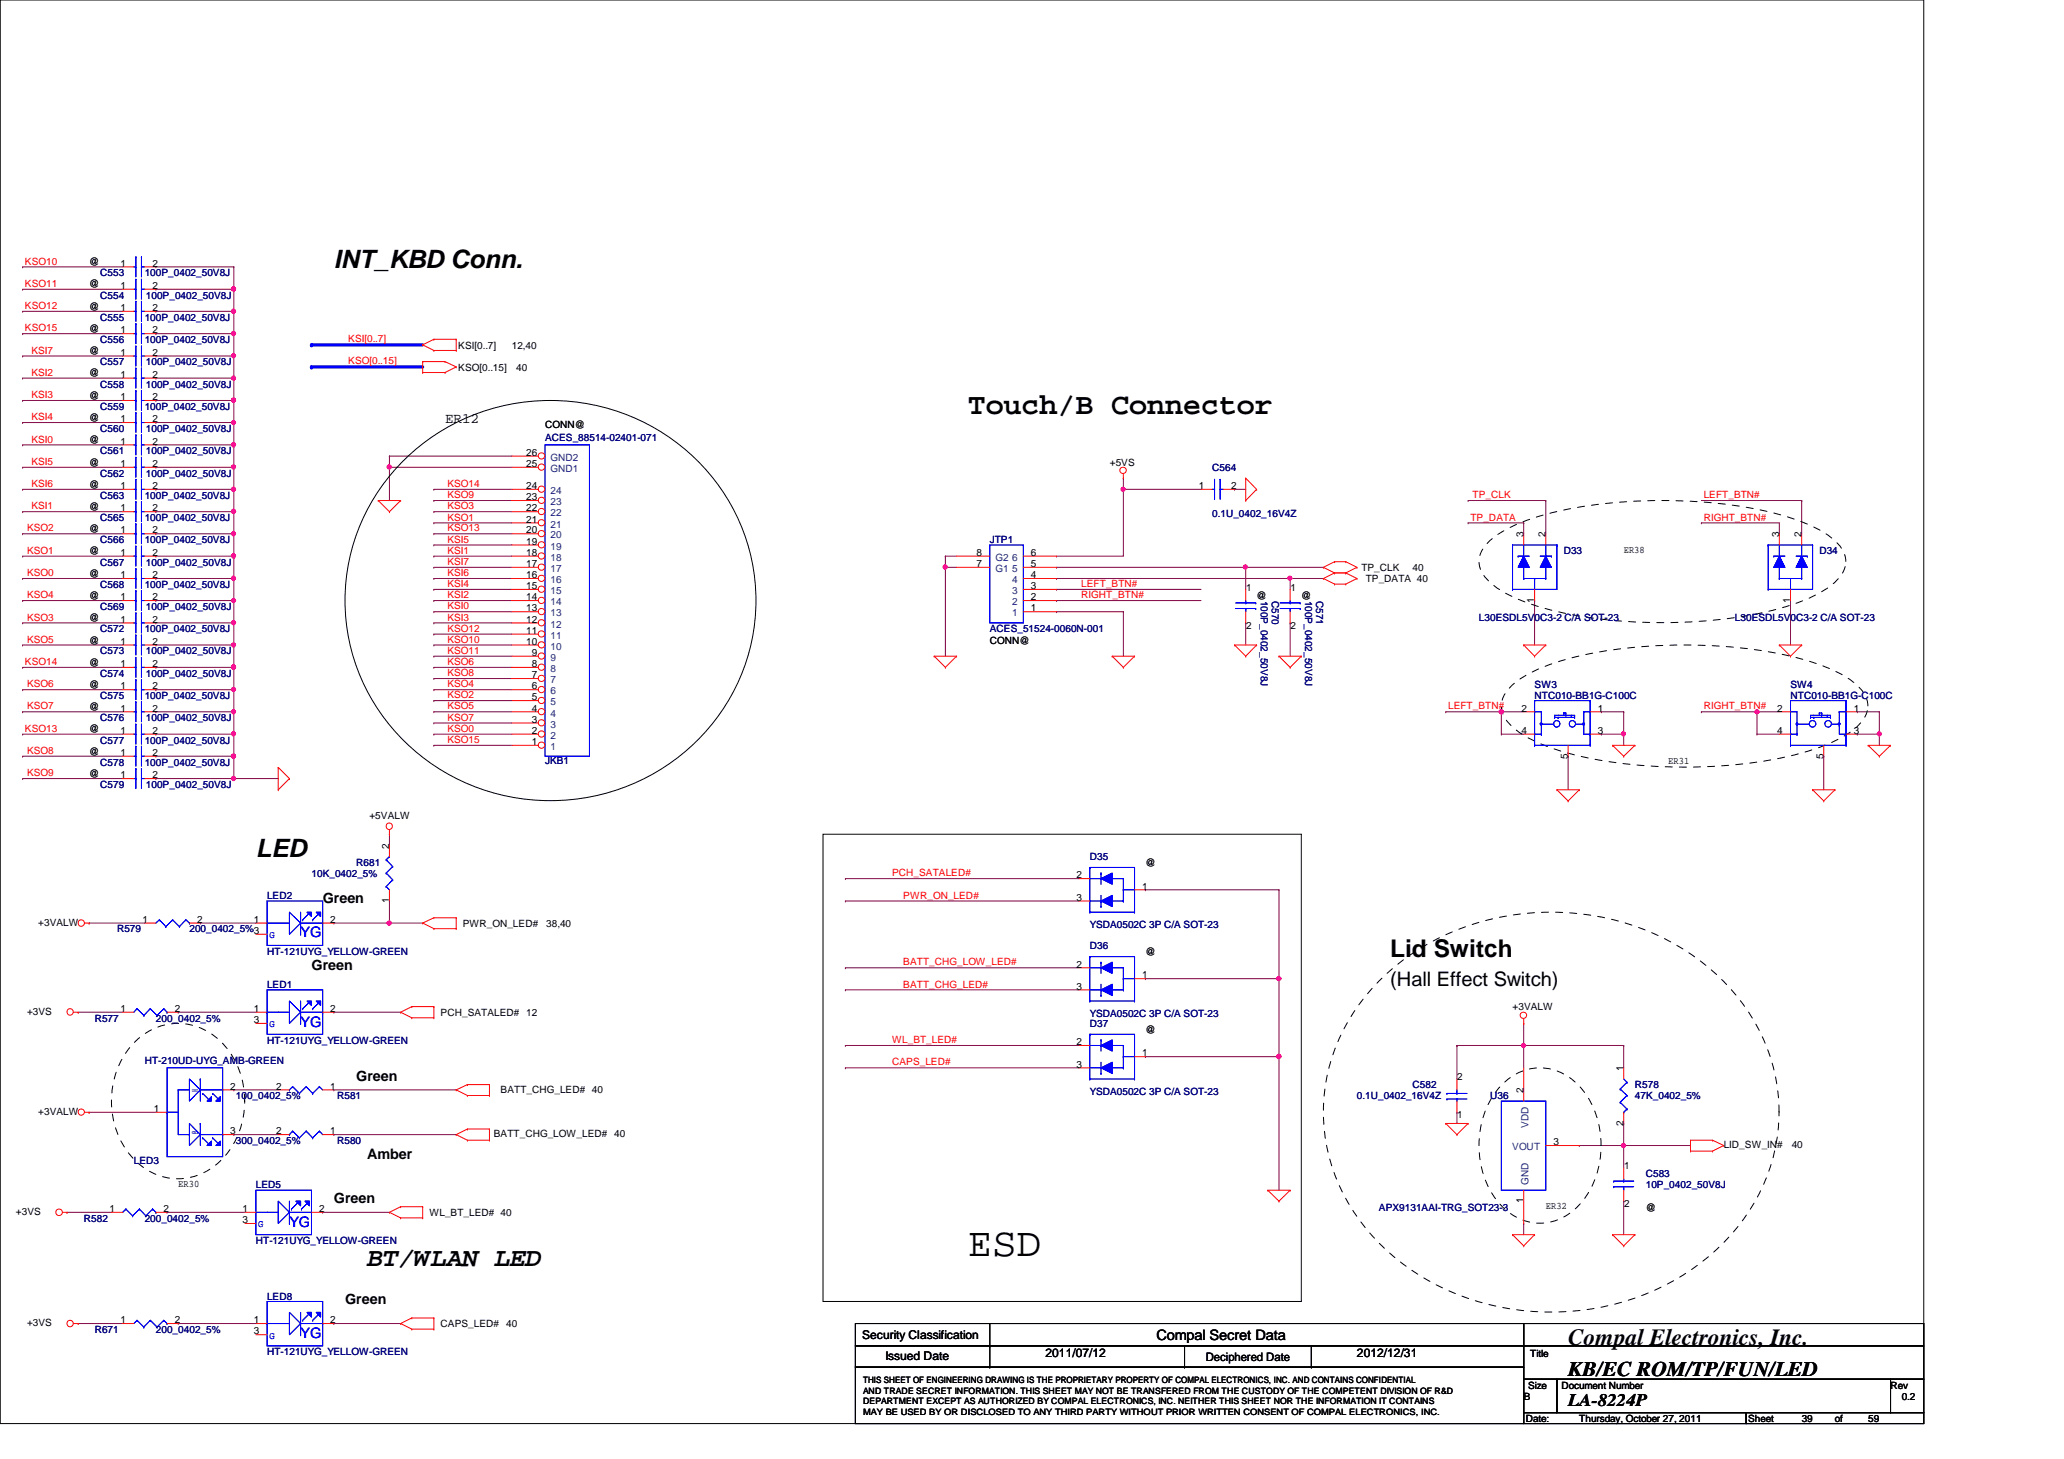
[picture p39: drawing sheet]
<svg xmlns="http://www.w3.org/2000/svg" width="297mm" height="210mm" viewBox="0 0 297 210" stroke-linecap="round" stroke-linejoin="round" font-family="sans-serif">
<defs><g id="words">
<text font-size="5.9" x="139.3" y="180.7">ESD</text>
<text font-size="4.3" x="139.3" y="59.6">Touch/B Connector</text>
<text font-size="3.8" x="52.8" y="182.2">BT/WLAN LED</text>
<g font-size="3.6">
<text x="48" y="38.6">INT_KBD Conn.</text>
<text x="36.8" y="123.4">LED</text>
</g>
<text font-size="3.5" x="200.1" y="137.7">Lid Switch</text>
<text font-size="3.3" x="225.7" y="193.5">Compal Electronics, Inc.</text>
<text font-size="3" x="225.7" y="198">KB/EC ROM/TP/FUN/LED</text>
<text font-size="2.9" x="200.1" y="141.8">(Hall Effect Switch)</text>
<text font-size="2.5" x="225.7" y="202.3">LA-8224P</text>
<g font-size="2.1">
<text x="64" y="60.8">ER12</text>
<text x="46.4" y="129.9">Green</text>
<text x="44.8" y="139.5">Green</text>
<text x="51.3" y="155.5">Green</text>
<text x="52.8" y="166.7">Amber</text>
<text x="48" y="173.1">Green</text>
<text x="49.7" y="187.5">Green</text>
<text x="166.5" y="192.8">Compal Secret Data</text>
</g>
<g font-size="2.1" fill="#00f">
<text x="43.3" y="134.9">YG</text>
<text x="43.3" y="147.7">YG</text>
<text x="41.7" y="176.5">YG</text>
<text x="43.3" y="192.5">YG</text>
</g>
<g font-size="1.7">
<text x="124.1" y="192.7">Security Classification</text>
<text x="127.4" y="195.7">Issued Date</text>
<text x="150.4" y="195.2">2011/07/12</text>
<text x="173.5" y="195.8">Deciphered Date</text>
<text x="195.3" y="195.2">2012/12/31</text>
</g>
<g font-size="1.4" fill="#f00">
<text x="3.6" y="38.1">KSO10</text>
<text x="3.6" y="41.3">KSO11</text>
<text x="3.6" y="44.4">KSO12</text>
<text x="3.6" y="47.7">KSO15</text>
<text x="4.5" y="50.9">KSI7</text>
<text x="50.1" y="49.1">KSI[0..7]</text>
<text x="50.1" y="52.3">KSO[0..15]</text>
<text x="4.5" y="54.1">KSI2</text>
<text x="4.5" y="57.3">KSI3</text>
<text x="4.5" y="60.5">KSI4</text>
<text x="4.5" y="63.7">KSI0</text>
<text x="4.5" y="66.9">KSI5</text>
<text x="4.5" y="70.1">KSI6</text>
<text x="64.4" y="71.7">KSO9</text>
<text x="64.4" y="70.1">KSO14</text>
<text x="211.9" y="71.7">TP_CLK</text>
<text x="245.2" y="71.7">LEFT_BTN#</text>
<text x="3.9" y="76.5">KSO2</text>
<text x="4.5" y="73.3">KSI1</text>
<text x="64.4" y="74.9">KSO1</text>
<text x="64.4" y="73.3">KSO3</text>
<text x="64.4" y="76.5">KSO13</text>
<text x="211.6" y="74.9">TP_DATA</text>
<text x="245.2" y="74.9">RIGHT_BTN#</text>
<text x="3.9" y="82.9">KSO0</text>
<text x="3.9" y="79.7">KSO1</text>
<text x="64.4" y="79.7">KSI1</text>
<text x="64.4" y="81.3">KSI7</text>
<text x="64.4" y="82.9">KSI6</text>
<text x="64.4" y="78.1">KSI5</text>
<text x="3.9" y="86.1">KSO4</text>
<text x="3.9" y="89.3">KSO3</text>
<text x="64.4" y="89.3">KSI3</text>
<text x="64.4" y="86.1">KSI2</text>
<text x="64.4" y="87.7">KSI0</text>
<text x="64.4" y="84.5">KSI4</text>
<text x="155.6" y="86.1">RIGHT_BTN#</text>
<text x="155.6" y="84.5">LEFT_BTN#</text>
<text x="3.6" y="95.7">KSO14</text>
<text x="3.9" y="92.5">KSO5</text>
<text x="64.4" y="95.7">KSO6</text>
<text x="64.4" y="92.5">KSO10</text>
<text x="64.4" y="90.9">KSO12</text>
<text x="64.4" y="94.1">KSO11</text>
<text x="3.9" y="98.9">KSO6</text>
<text x="64.4" y="100.5">KSO2</text>
<text x="64.4" y="98.9">KSO4</text>
<text x="64.4" y="97.3">KSO8</text>
<text x="3.6" y="105.3">KSO13</text>
<text x="3.9" y="102.1">KSO7</text>
<text x="64.4" y="103.7">KSO7</text>
<text x="64.4" y="106.9">KSO15</text>
<text x="64.4" y="105.3">KSO0</text>
<text x="64.4" y="102.1">KSO5</text>
<text x="208.4" y="102.1">LEFT_BTN#</text>
<text x="245.2" y="102.1">RIGHT_BTN#</text>
<text x="3.9" y="108.5">KSO8</text>
<text x="3.9" y="111.7">KSO9</text>
<text x="128.4" y="126.1">PCH_SATALED#</text>
<text x="130" y="129.3">PWR_ON_LED#</text>
<text x="130" y="138.9">BATT_CHG_LOW_LED#</text>
<text x="130" y="142.1">BATT_CHG_LED#</text>
<text x="128.4" y="150.1">WL_BT_LED#</text>
<text x="128.4" y="153.3">CAPS_LED#</text>
</g>
<g font-size="1.4">
<text x="12.8" y="41.4">@</text>
<text x="12.8" y="38.1">@</text>
<text x="17.4" y="41.6">1</text>
<text x="17.4" y="38.4">1</text>
<text x="21.9" y="41.6">2</text>
<text x="21.9" y="38.4">2</text>
<text x="12.8" y="47.8">@</text>
<text x="12.8" y="44.6">@</text>
<text x="17.4" y="48">1</text>
<text x="17.4" y="44.7">1</text>
<text x="21.9" y="48">2</text>
<text x="21.9" y="44.7">2</text>
<text x="12.8" y="51">@</text>
<text x="17.4" y="51.2">1</text>
<text x="21.9" y="51.2">2</text>
<text x="66" y="50.2">KSI[0..7]</text>
<text x="66" y="53.4">KSO[0..15]</text>
<text x="73.7" y="50.2">12,40</text>
<text x="74.3" y="53.4">40</text>
<text x="12.8" y="54.1">@</text>
<text x="12.8" y="57.4">@</text>
<text x="17.4" y="54.4">1</text>
<text x="17.4" y="57.6">1</text>
<text x="21.9" y="54.4">2</text>
<text x="21.9" y="57.6">2</text>
<text x="12.8" y="60.6">@</text>
<text x="12.8" y="63.8">@</text>
<text x="17.4" y="60.7">1</text>
<text x="17.4" y="64">1</text>
<text x="21.9" y="60.7">2</text>
<text x="21.9" y="64">2</text>
<text x="75.7" y="65.6">26</text>
<text x="78.4" y="61.5">CONN@</text>
<text x="12.8" y="67">@</text>
<text x="12.8" y="70.1">@</text>
<text x="17.4" y="67.2">1</text>
<text x="17.4" y="70.4">1</text>
<text x="21.9" y="67.2">2</text>
<text x="21.9" y="70.4">2</text>
<text x="75.7" y="72">23</text>
<text x="75.7" y="70.4">24</text>
<text x="75.7" y="67.2">25</text>
<text x="159.7" y="67">+5VS</text>
<text x="172.5" y="70.4">1</text>
<text x="177.2" y="70.4">2</text>
<text x="12.8" y="76.6">@</text>
<text x="12.8" y="73.4">@</text>
<text x="17.4" y="76.8">1</text>
<text x="17.4" y="73.6">1</text>
<text x="21.9" y="76.8">2</text>
<text x="21.9" y="73.6">2</text>
<text x="75.7" y="76.8">20</text>
<text x="75.7" y="75.2">21</text>
<text x="75.7" y="73.6">22</text>
<text x="219.2" y="77.3" transform="rotate(-90 219.2 77.3)">3</text>
<text x="222.4" y="77.3" transform="rotate(-90 222.4 77.3)">2</text>
<text x="256" y="77.3" transform="rotate(-90 256 77.3)">3</text>
<text x="259.2" y="77.3" transform="rotate(-90 259.2 77.3)">2</text>
<text x="12.8" y="79.8">@</text>
<text x="12.8" y="83">@</text>
<text x="17.4" y="80">1</text>
<text x="17.4" y="83.2">1</text>
<text x="21.9" y="80">2</text>
<text x="21.9" y="83.2">2</text>
<text x="75.7" y="83.2">16</text>
<text x="75.7" y="81.6">17</text>
<text x="75.7" y="80">18</text>
<text x="75.7" y="78.4">19</text>
<text x="140.5" y="81.6">7</text>
<text x="140.5" y="80">8</text>
<text x="148.4" y="83.2">4</text>
<text x="148.4" y="81.6">5</text>
<text x="148.4" y="80">6</text>
<text x="195.9" y="82.2">TP_CLK</text>
<text x="196.6" y="83.8">TP_DATA 40</text>
<text x="203.3" y="82.2">40</text>
<text x="233.7" y="79.6">ER38</text>
<text x="12.8" y="86.1">@</text>
<text x="12.8" y="89.4">@</text>
<text x="17.4" y="86.4">1</text>
<text x="17.4" y="89.6">1</text>
<text x="21.9" y="86.4">2</text>
<text x="21.9" y="89.6">2</text>
<text x="75.7" y="89.6">12</text>
<text x="75.7" y="88">13</text>
<text x="75.7" y="86.4">14</text>
<text x="75.7" y="84.8">15</text>
<text x="148.4" y="88">1</text>
<text x="148.4" y="86.4">2</text>
<text x="148.4" y="84.8">3</text>
<text x="179.3" y="85">1</text>
<text x="180.8" y="86.1">@</text>
<text x="185.7" y="85">1</text>
<text x="187.3" y="86.1">@</text>
<text x="220.8" y="86.7" transform="rotate(-90 220.8 86.7)">1</text>
<text x="257.6" y="86.7" transform="rotate(-90 257.6 86.7)">1</text>
<text x="12.8" y="95.8">@</text>
<text x="12.8" y="92.6">@</text>
<text x="17.4" y="96">1</text>
<text x="17.4" y="92.8">1</text>
<text x="21.9" y="96">2</text>
<text x="21.9" y="92.8">2</text>
<text x="75.7" y="92.8">10</text>
<text x="75.7" y="91.2">11</text>
<text x="76.5" y="96">8</text>
<text x="76.5" y="94.4">9</text>
<text x="142.4" y="92.6">CONN@</text>
<text x="179.3" y="90.5">2</text>
<text x="185.7" y="90.5">2</text>
<text x="12.8" y="99">@</text>
<text x="17.4" y="99.2">1</text>
<text x="21.9" y="99.2">2</text>
<text x="76.5" y="100.8">5</text>
<text x="76.5" y="99.2">6</text>
<text x="76.5" y="97.6">7</text>
<text x="12.8" y="102.2">@</text>
<text x="12.8" y="105.4">@</text>
<text x="17.4" y="102.4">1</text>
<text x="17.4" y="105.6">1</text>
<text x="21.9" y="102.4">2</text>
<text x="21.9" y="105.6">2</text>
<text x="76.5" y="107.2">1</text>
<text x="76.5" y="105.6">2</text>
<text x="76.5" y="104">3</text>
<text x="76.5" y="102.4">4</text>
<text x="218.9" y="102.4">2</text>
<text x="218.9" y="105.6">4</text>
<text x="230" y="105.6">3</text>
<text x="230" y="102.4">1</text>
<text x="255.8" y="102.4">2</text>
<text x="255.8" y="105.6">4</text>
<text x="266.8" y="105.6">3</text>
<text x="266.8" y="102.4">1</text>
<text x="12.8" y="111.8">@</text>
<text x="12.8" y="108.6">@</text>
<text x="17.4" y="112">1</text>
<text x="17.4" y="108.8">1</text>
<text x="21.9" y="112">2</text>
<text x="21.9" y="108.8">2</text>
<text x="225.6" y="109.1" transform="rotate(-90 225.6 109.1)">5</text>
<text x="240.1" y="110">ER31</text>
<text x="262.4" y="109.1" transform="rotate(-90 262.4 109.1)">5</text>
<text x="53.2" y="117.9">+5VALW</text>
<text x="56" y="122.1" transform="rotate(-90 56 122.1)">2</text>
<text x="164.8" y="124.6">@</text>
<text x="56" y="129.9" transform="rotate(-90 56 129.9)">1</text>
<text x="154.9" y="126.4">2</text>
<text x="154.9" y="129.6">3</text>
<text x="164.4" y="128">1</text>
<text x="5.5" y="133.2">+3VALW</text>
<text x="20.5" y="132.8">1</text>
<text x="28.4" y="132.8">2</text>
<text x="36.5" y="132.8">1</text>
<text x="47.5" y="132.8">2</text>
<text x="66.6" y="133.4">PWR_ON_LED#</text>
<text x="78.6" y="133.4">38,40</text>
<text x="164.8" y="137.4">@</text>
<text x="154.9" y="139.2">2</text>
<text x="154.9" y="142.4">3</text>
<text x="164.4" y="140.8">1</text>
<text x="3.9" y="146">+3VS</text>
<text x="17.4" y="145.6">1</text>
<text x="25.1" y="145.6">2</text>
<text x="36.5" y="145.6">1</text>
<text x="36.5" y="147.2">3</text>
<text x="47.5" y="145.6">2</text>
<text x="63.4" y="146.2">PCH_SATALED# 12</text>
<text x="164.8" y="148.6">@</text>
<text x="217.7" y="145.4">+3VALW</text>
<text x="154.9" y="150.4">2</text>
<text x="154.9" y="153.6">3</text>
<text x="164.4" y="152">1</text>
<text x="209.7" y="155.4">2</text>
<text x="233.6" y="154.1" transform="rotate(-90 233.6 154.1)">1</text>
<text x="5.5" y="160.4">+3VALW</text>
<text x="22.1" y="160">1</text>
<text x="33.1" y="156.8">2</text>
<text x="39.7" y="156.8">2</text>
<text x="47.5" y="156.8">1</text>
<text x="72" y="157.2">BATT_CHG_LED# 40</text>
<text x="209.7" y="160.9">1</text>
<text x="219.2" y="157.3" transform="rotate(-90 219.2 157.3)">2</text>
<text x="233.6" y="161.9" transform="rotate(-90 233.6 161.9)">2</text>
<text x="33.1" y="163.2">3</text>
<text x="39.7" y="163.2">2</text>
<text x="47.5" y="163.2">1</text>
<text x="71.1" y="163.6">BATT_CHG_LOW_LED# 40</text>
<text x="223.6" y="164.8">3</text>
<text x="248.1" y="165.2">LID_SW_IN#</text>
<text x="257.8" y="165.2">40</text>
<text x="25.7" y="170.8">ER30</text>
<text x="219.2" y="173.1" transform="rotate(-90 219.2 173.1)">1</text>
<text x="222.5" y="174">ER32</text>
<text x="233.7" y="168.2">1</text>
<text x="233.7" y="173.7">2</text>
<text x="2.3" y="174.8">+3VS</text>
<text x="15.7" y="174.4">1</text>
<text x="23.5" y="174.4">2</text>
<text x="34.9" y="174.4">1</text>
<text x="34.9" y="176">3</text>
<text x="45.9" y="174.4">2</text>
<text x="61.8" y="175">WL_BT_LED# 40</text>
<text x="236.9" y="174.2">@</text>
<text x="3.9" y="190.8">+3VS</text>
<text x="17.4" y="190.4">1</text>
<text x="25.1" y="190.4">2</text>
<text x="36.5" y="190.4">1</text>
<text x="36.5" y="192">3</text>
<text x="47.5" y="190.4">2</text>
<text x="63.4" y="191">CAPS_LED#</text>
<text x="72.9" y="191">40</text>
<text x="220.2" y="195.2">Title</text>
<text x="219.3" y="201.4">B</text>
<text x="219.9" y="199.8">Size</text>
<text x="224.7" y="199.8">Document Number</text>
<text x="272.1" y="199.8">Rev</text>
<text x="273.7" y="201.4">0.2</text>
<text x="219.6" y="204.6">Date:</text>
<text x="227.3" y="204.6">Thursday, October 27, 2011</text>
<text x="251.6" y="204.6">Sheet</text>
<text x="259.3" y="204.6">39</text>
<text x="264.1" y="204.6">of</text>
<text x="268.9" y="204.6">59</text>
</g>
<g font-size="1.4" fill="#000080">
<text x="14.4" y="39.8">C553</text>
<text x="20.8" y="39.8">100P_0402_50V8J</text>
<text x="14.4" y="43">C554</text>
<text x="14.4" y="46.1">C555</text>
<text x="20.8" y="46.1">100P_0402_50V8J</text>
<text x="21" y="43">100P_0402_50V8J</text>
<text x="14.4" y="49.4">C556</text>
<text x="14.4" y="52.6">C557</text>
<text x="20.8" y="49.4">100P_0402_50V8J</text>
<text x="21" y="52.6">100P_0402_50V8J</text>
<text x="14.4" y="55.8">C558</text>
<text x="14.4" y="59">C559</text>
<text x="20.8" y="59">100P_0402_50V8J</text>
<text x="21" y="55.8">100P_0402_50V8J</text>
<text x="14.4" y="62.1">C560</text>
<text x="14.4" y="65.4">C561</text>
<text x="21" y="62.1">100P_0402_50V8J</text>
<text x="21" y="65.4">100P_0402_50V8J</text>
<text x="78.4" y="63.5">ACES_88514-02401-071</text>
<text x="14.4" y="68.6">C562</text>
<text x="14.4" y="71.8">C563</text>
<text x="20.8" y="71.8">100P_0402_50V8J</text>
<text x="21" y="68.6">100P_0402_50V8J</text>
<text x="174.5" y="67.8">C564</text>
<text x="14.4" y="75">C565</text>
<text x="20.8" y="75">100P_0402_50V8J</text>
<text x="174.5" y="74.3">0.1U_0402_16V4Z</text>
<text x="14.4" y="81.4">C567</text>
<text x="14.4" y="78.1">C566</text>
<text x="20.8" y="78.1">100P_0402_50V8J</text>
<text x="21" y="81.4">100P_0402_50V8J</text>
<text x="142.4" y="78.1">JTP1</text>
<text x="225" y="79.8">D33</text>
<text x="261.8" y="79.8">D34</text>
<text x="14.4" y="87.8">C569</text>
<text x="14.4" y="84.6">C568</text>
<text x="20.8" y="84.6">100P_0402_50V8J</text>
<text x="21" y="87.8">100P_0402_50V8J</text>
<text x="181.4" y="86.4" transform="rotate(90 181.4 86.4)">100P_0402_50V8J</text>
<text x="183" y="86.4" transform="rotate(90 183 86.4)">C570</text>
<text x="187.8" y="86.4" transform="rotate(90 187.8 86.4)">100P_0402_50V8J</text>
<text x="189.4" y="86.4" transform="rotate(90 189.4 86.4)">C571</text>
<text x="212.8" y="89.4">L30ESDL5V0C3-2 C/A SOT-23</text>
<text x="249.7" y="89.4">L30ESDL5V0C3-2 C/A SOT-23</text>
<text x="14.4" y="91">C572</text>
<text x="14.4" y="94.1">C573</text>
<text x="20.8" y="91">100P_0402_50V8J</text>
<text x="21" y="94.1">100P_0402_50V8J</text>
<text x="142.4" y="91">ACES_51524-0060N-001</text>
<text x="14.4" y="97.4">C574</text>
<text x="14.4" y="100.6">C575</text>
<text x="20.8" y="100.6">100P_0402_50V8J</text>
<text x="21" y="97.4">100P_0402_50V8J</text>
<text x="220.8" y="99">SW3</text>
<text x="220.8" y="100.6">NTC010-BB1G-C100C</text>
<text x="257.7" y="99">SW4</text>
<text x="257.7" y="100.6">NTC010-BB1G-C100C</text>
<text x="14.4" y="103.8">C576</text>
<text x="14.4" y="107">C577</text>
<text x="20.8" y="107">100P_0402_50V8J</text>
<text x="21" y="103.8">100P_0402_50V8J</text>
<text x="14.4" y="113.4">C579</text>
<text x="14.4" y="110.2">C578</text>
<text x="20.8" y="110.2">100P_0402_50V8J</text>
<text x="21" y="113.4">100P_0402_50V8J</text>
<text x="78.4" y="109.9">JKB1</text>
<text x="51.3" y="124.6">R681</text>
<text x="156.8" y="123.8">D35</text>
<text x="38.4" y="129.4">LED2</text>
<text x="44.8" y="126.2">10K_0402_5%</text>
<text x="16.8" y="134.2">R579</text>
<text x="27.3" y="134.2">200_0402_5%3</text>
<text x="38.4" y="137.4">HT-121UYG_YELLOW-GREEN</text>
<text x="156.8" y="136.6">D36</text>
<text x="156.8" y="133.5">YSDA0502C 3P C/A SOT-23</text>
<text x="38.4" y="142.2">LED1</text>
<text x="13.6" y="147">R577</text>
<text x="22.4" y="147">200_0402_5%</text>
<text x="156.8" y="147.8">D37</text>
<text x="156.8" y="146.3">YSDA0502C 3P C/A SOT-23</text>
<text x="20.8" y="153">HT-210UD-UYG_AMB-GREEN</text>
<text x="38.4" y="150.2">HT-121UYG_YELLOW-GREEN</text>
<text x="33.9" y="158.2">100_0402_5%</text>
<text x="48.5" y="158.2">R581</text>
<text x="156.8" y="157.5">YSDA0502C 3P C/A SOT-23</text>
<text x="195.3" y="158.2">0.1U_0402_16V4Z</text>
<text x="203.3" y="156.6">C582</text>
<text x="214.5" y="158.2">U36</text>
<text x="235.3" y="156.6">R578</text>
<text x="235.3" y="158.2">47K_0402_5%</text>
<text x="19.3" y="167.5">LED3</text>
<text x="33.9" y="164.6">300_0402_5%</text>
<text x="48.5" y="164.6">R580</text>
<text x="36.8" y="171">LED5</text>
<text x="236.9" y="169.4">C583</text>
<text x="236.9" y="171">10P_0402_50V8J</text>
<text x="12.1" y="175.8">R582</text>
<text x="20.8" y="175.8">200_0402_5%</text>
<text x="36.8" y="179">HT-121UYG_YELLOW-GREEN</text>
<text x="198.5" y="174.2">APX9131AAI-TRG_SOT23-3</text>
<text x="13.6" y="191.8">R671</text>
<text x="22.4" y="191.8">200_0402_5%</text>
<text x="38.4" y="187">LED8</text>
<text x="38.4" y="195">HT-121UYG_YELLOW-GREEN</text>
</g>
<g font-size="1.4" fill="#004080">
<text x="79.2" y="71.1">24</text>
<text x="79.2" y="67.9">GND1</text>
<text x="79.2" y="66.3">GND2</text>
<text x="79.2" y="77.5">20</text>
<text x="79.2" y="75.9">21</text>
<text x="79.2" y="74.3">22</text>
<text x="79.2" y="72.7">23</text>
<text x="79.2" y="83.9">16</text>
<text x="79.2" y="82.3">17</text>
<text x="79.2" y="80.7">18</text>
<text x="79.2" y="79.1">19</text>
<text x="143.3" y="82.3">G1</text>
<text x="143.3" y="80.7">G2</text>
<text x="145.7" y="83.9">4</text>
<text x="145.7" y="82.3">5</text>
<text x="145.7" y="80.7">6</text>
<text x="79.2" y="88.7">13</text>
<text x="79.2" y="87.1">14</text>
<text x="79.2" y="85.5">15</text>
<text x="145.7" y="88.7">1</text>
<text x="145.7" y="87.1">2</text>
<text x="145.7" y="85.5">3</text>
<text x="79.2" y="95.1">9</text>
<text x="79.2" y="93.5">10</text>
<text x="79.2" y="91.9">11</text>
<text x="79.2" y="90.3">12</text>
<text x="79.2" y="101.5">5</text>
<text x="79.2" y="99.9">6</text>
<text x="79.2" y="98.3">7</text>
<text x="79.2" y="96.7">8</text>
<text x="79.2" y="107.9">1</text>
<text x="79.2" y="106.3">2</text>
<text x="79.2" y="104.7">3</text>
<text x="79.2" y="103.1">4</text>
<text x="217.6" y="165.5">VOUT</text>
<text x="220" y="162.3" transform="rotate(-90 220 162.3)">VDD</text>
<text x="220" y="170.4" transform="rotate(-90 220 170.4)">GND</text>
</g>
<g font-size="1.4" fill="#00f">
<text x="38.8" y="135">G</text>
<text x="38.8" y="147.7">G</text>
<text x="37.2" y="176.6">G</text>
<text x="38.8" y="192.6">G</text>
</g>
<g font-size="1.3">
<text x="124.2" y="202">DEPARTMENT EXCEPT AS AUTHORIZED BY COMPAL ELECTRONICS, INC. NEITHER THIS SHEET NOR THE INFORMATION IT CONTAINS</text>
<text x="124.2" y="199">THIS SHEET OF ENGINEERING DRAWING IS THE PROPRIETARY PROPERTY OF COMPAL ELECTRONICS, INC. AND CONTAINS CONFIDENTIAL</text>
<text x="124.2" y="200.5">AND TRADE SECRET INFORMATION. THIS SHEET MAY NOT BE TRANSFERED FROM THE CUSTODY OF THE COMPETENT DIVISION OF R&amp;D</text>
<text x="124.2" y="203.5">MAY BE USED BY OR DISCLOSED TO ANY THIRD PARTY WITHOUT PRIOR WRITTEN CONSENT OF COMPAL ELECTRONICS, INC.</text>
</g>
<text font-size=".8" fill="#00f" x="28.5" y="162.7" transform="rotate(180 28.5 162.7)">UD</text>
<text font-size=".6" fill="#00f" x="28.5" y="156.6" transform="rotate(180 28.5 156.6)">UYG</text>
</g></defs>
<path d="M0 0h276.9v204.8h-276.9z" fill="none" stroke="#000" stroke-width=".14"/>
<path d="M233.7 161.6h.1M233.7 164.8h.1M233.7 161.6v6.4" fill="none" stroke="#800040" stroke-width=".14"/>
<circle cx="233.6" cy="164.8" r=".3" fill="#f0f"/>
<circle cx="233.6" cy="164.8" r=".3" fill="none" stroke="#f0f" stroke-width=".14"/>
<path d="M233.7 164.8h.1M233.7 164.8h9.6" fill="none" stroke="#800040" stroke-width=".14"/>
<circle cx="233.6" cy="164.8" r=".3" fill="#f0f"/>
<circle cx="233.6" cy="164.8" r=".3" fill="none" stroke="#f0f" stroke-width=".14"/>
<path d="M209.7 150.4h.1M209.7 150.4v4.8M219.3 150.4h.1M219.3 150.4h14.4" fill="none" stroke="#800040" stroke-width=".14"/>
<circle cx="219.2" cy="150.4" r=".3" fill="#f0f"/>
<circle cx="219.2" cy="150.4" r=".3" fill="none" stroke="#f0f" stroke-width=".14"/>
<path d="M33.7 73.6h.1M33.7 73.6v3.2M33.7 112h.1M33.7 112h6.3M233.7 150.4h.1M233.7 150.4v3.2M209.7 160h.1M209.7 160v1.6M233.7 172.8h.1M233.7 172.8v4.8" fill="none" stroke="#800040" stroke-width=".14"/>
<circle cx="33.6" cy="73.6" r=".3" fill="#f0f"/>
<circle cx="33.6" cy="73.6" r=".3" fill="none" stroke="#f0f" stroke-width=".14"/>
<path d="M33.7 92.8h.1M33.7 92.8v3.2" fill="none" stroke="#800040" stroke-width=".14"/>
<circle cx="33.6" cy="96" r=".31" fill="#f0f"/>
<circle cx="33.6" cy="96" r=".31" fill="none" stroke="#f0f" stroke-width=".14"/>
<circle cx="33.6" cy="92.8" r=".3" fill="#f0f"/>
<circle cx="33.6" cy="92.8" r=".3" fill="none" stroke="#f0f" stroke-width=".14"/>
<path d="M33.7 76.8h.1M33.7 76.8v6.4M33.7 80h.1" fill="none" stroke="#800040" stroke-width=".14"/>
<circle cx="33.6" cy="80" r=".31" fill="#f0f"/>
<circle cx="33.6" cy="80" r=".31" fill="none" stroke="#f0f" stroke-width=".14"/>
<path d="M33.7 86.4h.1M33.7 86.4v3.2" fill="none" stroke="#800040" stroke-width=".14"/>
<circle cx="33.6" cy="89.6" r=".3" fill="#f0f"/>
<circle cx="33.6" cy="89.6" r=".3" fill="none" stroke="#f0f" stroke-width=".14"/>
<path d="M22.4 96h.1M22.4 96h11.3M33.7 96h.1M33.7 96v3.2M22.4 102.4h.1M22.4 102.4h11.3" fill="none" stroke="#800040" stroke-width=".14"/>
<circle cx="33.6" cy="96" r=".31" fill="#f0f"/>
<circle cx="33.6" cy="96" r=".31" fill="none" stroke="#f0f" stroke-width=".14"/>
<path d="M22.4 86.4h.1M22.4 86.4h11.3" fill="none" stroke="#800040" stroke-width=".14"/>
<circle cx="33.6" cy="86.4" r=".3" fill="#f0f"/>
<circle cx="33.6" cy="86.4" r=".3" fill="none" stroke="#f0f" stroke-width=".14"/>
<path d="M22.4 92.8h.1M22.4 92.8h11.3M22.4 112h.1M22.4 112h11.3" fill="none" stroke="#800040" stroke-width=".14"/>
<circle cx="33.6" cy="112" r=".31" fill="#f0f"/>
<circle cx="33.6" cy="112" r=".31" fill="none" stroke="#f0f" stroke-width=".14"/>
<path d="M22.4 80h.1M22.4 89.6h.1M22.4 80h11.3M22.4 89.6h11.3" fill="none" stroke="#800040" stroke-width=".14"/>
<circle cx="33.6" cy="89.6" r=".3" fill="#f0f"/>
<circle cx="33.6" cy="89.6" r=".3" fill="none" stroke="#f0f" stroke-width=".14"/>
<path d="M22.4 99.2h.1M22.4 83.2h.1M22.4 99.2h11.3M22.4 83.2h11.3M22.4 108.8h.1M22.4 108.8h11.3" fill="none" stroke="#800040" stroke-width=".14"/>
<circle cx="33.6" cy="108.8" r=".3" fill="#f0f"/>
<circle cx="33.6" cy="108.8" r=".3" fill="none" stroke="#f0f" stroke-width=".14"/>
<path d="M22.4 76.8h.1M22.4 76.8h11.3M22.4 105.6h.1M22.4 105.6h11.3" fill="none" stroke="#800040" stroke-width=".14"/>
<circle cx="33.6" cy="76.8" r=".3" fill="#f0f"/>
<circle cx="33.6" cy="76.8" r=".3" fill="none" stroke="#f0f" stroke-width=".14"/>
<path d="M33.7 99.2h.1M33.7 99.2v3.2" fill="none" stroke="#800040" stroke-width=".14"/>
<circle cx="33.6" cy="99.2" r=".3" fill="#f0f"/>
<circle cx="33.6" cy="99.2" r=".3" fill="none" stroke="#f0f" stroke-width=".14"/>
<path d="M33.7 102.4h.1M33.7 102.4v3.2" fill="none" stroke="#800040" stroke-width=".14"/>
<circle cx="33.6" cy="102.4" r=".3" fill="#f0f"/>
<circle cx="33.6" cy="102.4" r=".3" fill="none" stroke="#f0f" stroke-width=".14"/>
<path d="M33.7 105.6h.1M33.7 105.6v3.2" fill="none" stroke="#800040" stroke-width=".14"/>
<circle cx="33.6" cy="105.6" r=".3" fill="#f0f"/>
<circle cx="33.6" cy="105.6" r=".3" fill="none" stroke="#f0f" stroke-width=".14"/>
<path d="M33.7 108.8h.1M33.7 108.8v3.2" fill="none" stroke="#800040" stroke-width=".14"/>
<circle cx="33.6" cy="108.8" r=".3" fill="#f0f"/>
<circle cx="33.6" cy="108.8" r=".3" fill="none" stroke="#f0f" stroke-width=".14"/>
<g fill="none" stroke="#800040" stroke-width=".14">
<path d="M3.3 76.8h.1M3.3 76.8h14.3M3.3 96h.1M3.3 86.4h.1M3.3 92.8h.1M3.3 83.2h.1M3.3 80h.1M3.3 99.2h.1M3.3 89.6h.1M3.3 96h14.3M3.3 86.4h14.3M3.3 92.8h14.3"/>
<path d="M3.3 83.2h14.3M3.3 80h14.3M3.3 99.2h14.3M3.3 89.6h14.3M33.7 89.6h.1M33.7 83.2h.1M33.7 83.2v3.2M33.7 89.6v3.2M3.3 105.6h.1M3.3 102.4h.1M3.3 108.8h.1M3.3 112h.1"/>
<path d="M3.3 105.6h14.3M3.3 102.4h14.3M3.3 108.8h14.3M3.3 112h14.3"/>
</g>
<circle cx="33.6" cy="83.2" r=".3" fill="#f0f"/>
<circle cx="33.6" cy="83.2" r=".3" fill="none" stroke="#f0f" stroke-width=".14"/>
<path d="M33.7 70.4h.1M33.7 70.4v3.2" fill="none" stroke="#800040" stroke-width=".14"/>
<circle cx="33.6" cy="73.6" r=".3" fill="#f0f"/>
<circle cx="33.6" cy="73.6" r=".3" fill="none" stroke="#f0f" stroke-width=".14"/>
<path d="M22.4 51.2h.1M22.4 54.4h.1M22.4 54.4h11.3M33.7 48h.1M33.7 48v3.2h-11.3M22.4 60.8h.1M22.4 60.8h11.3" fill="none" stroke="#800040" stroke-width=".14"/>
<circle cx="33.6" cy="54.4" r=".3" fill="#f0f"/>
<circle cx="33.6" cy="54.4" r=".3" fill="none" stroke="#f0f" stroke-width=".14"/>
<path d="M22.4 41.6h.1M22.4 41.6h11.3M22.4 64h.1M22.4 64h11.3" fill="none" stroke="#800040" stroke-width=".14"/>
<circle cx="33.6" cy="41.6" r=".3" fill="#f0f"/>
<circle cx="33.6" cy="41.6" r=".3" fill="none" stroke="#f0f" stroke-width=".14"/>
<path d="M22.4 48h.1M22.4 48h11.3" fill="none" stroke="#800040" stroke-width=".14"/>
<circle cx="33.6" cy="48" r=".31" fill="#f0f"/>
<circle cx="33.6" cy="48" r=".31" fill="none" stroke="#f0f" stroke-width=".14"/>
<path d="M22.4 44.8h.1M22.4 44.8h11.3M22.4 67.2h.1M22.4 67.2h11.3" fill="none" stroke="#800040" stroke-width=".14"/>
<circle cx="33.6" cy="44.8" r=".3" fill="#f0f"/>
<circle cx="33.6" cy="44.8" r=".3" fill="none" stroke="#f0f" stroke-width=".14"/>
<path d="M22.4 70.4h.1M22.4 70.4h11.3" fill="none" stroke="#800040" stroke-width=".14"/>
<circle cx="33.6" cy="70.4" r=".3" fill="#f0f"/>
<circle cx="33.6" cy="70.4" r=".3" fill="none" stroke="#f0f" stroke-width=".14"/>
<path d="M22.4 38.4h.1M22.4 38.4h11.3M22.4 57.6h.1M22.4 57.6h11.3" fill="none" stroke="#800040" stroke-width=".14"/>
<circle cx="33.6" cy="57.6" r=".3" fill="#f0f"/>
<circle cx="33.6" cy="57.6" r=".3" fill="none" stroke="#f0f" stroke-width=".14"/>
<path d="M22.4 73.6h.1M22.4 73.6h11.3" fill="none" stroke="#800040" stroke-width=".14"/>
<circle cx="33.6" cy="73.6" r=".3" fill="#f0f"/>
<circle cx="33.6" cy="73.6" r=".3" fill="none" stroke="#f0f" stroke-width=".14"/>
<path d="M33.7 38.4h.1M33.7 38.4v3.2M33.7 44.8h.1M33.7 44.8v3.2" fill="none" stroke="#800040" stroke-width=".14"/>
<circle cx="33.6" cy="41.6" r=".3" fill="#f0f"/>
<circle cx="33.6" cy="41.6" r=".3" fill="none" stroke="#f0f" stroke-width=".14"/>
<path d="M33.7 54.4h.1M33.7 54.4v3.2" fill="none" stroke="#800040" stroke-width=".14"/>
<circle cx="33.6" cy="57.6" r=".3" fill="#f0f"/>
<circle cx="33.6" cy="57.6" r=".3" fill="none" stroke="#f0f" stroke-width=".14"/>
<path d="M33.7 60.8h.1M33.7 60.8v3.2" fill="none" stroke="#800040" stroke-width=".14"/>
<circle cx="33.6" cy="64" r=".31" fill="#f0f"/>
<circle cx="33.6" cy="64" r=".31" fill="none" stroke="#f0f" stroke-width=".14"/>
<circle cx="33.6" cy="60.8" r=".3" fill="#f0f"/>
<circle cx="33.6" cy="60.8" r=".3" fill="none" stroke="#f0f" stroke-width=".14"/>
<path d="M33.7 41.6h.1M33.7 41.6v3.2" fill="none" stroke="#800040" stroke-width=".14"/>
<circle cx="33.6" cy="44.8" r=".3" fill="#f0f"/>
<circle cx="33.6" cy="44.8" r=".3" fill="none" stroke="#f0f" stroke-width=".14"/>
<path d="M33.7 64h.1M33.7 64v3.2" fill="none" stroke="#800040" stroke-width=".14"/>
<circle cx="33.6" cy="67.2" r=".3" fill="#f0f"/>
<circle cx="33.6" cy="67.2" r=".3" fill="none" stroke="#f0f" stroke-width=".14"/>
<path d="M33.7 67.2h.1M33.7 67.2v3.2" fill="none" stroke="#800040" stroke-width=".14"/>
<circle cx="33.6" cy="70.4" r=".3" fill="#f0f"/>
<circle cx="33.6" cy="70.4" r=".3" fill="none" stroke="#f0f" stroke-width=".14"/>
<g fill="none" stroke="#800040" stroke-width=".14">
<path d="M3.3 38.4h.1M3.3 38.4h14.3M3.3 41.6h.1M3.3 44.8h.1M3.3 48h.1M3.3 51.2h.1M3.3 54.4h.1M3.3 57.6h.1M3.3 41.6h14.3M3.3 44.8h14.3M3.3 48h14.3M3.3 51.2h14.3"/>
<path d="M3.3 54.4h14.3M3.3 57.6h14.3M33.7 51.2h.1M33.7 51.2v3.2M3.3 60.8h.1M3.3 64h.1M3.3 67.2h.1M3.3 70.4h.1M3.3 73.6h.1M3.3 60.8h14.3M3.3 64h14.3M3.3 67.2h14.3"/>
<path d="M3.3 70.4h14.3M3.3 73.6h14.3"/>
</g>
<circle cx="33.6" cy="51.2" r=".3" fill="#f0f"/>
<circle cx="33.6" cy="51.2" r=".3" fill="none" stroke="#f0f" stroke-width=".14"/>
<path d="M33.7 57.6h.1M33.7 57.6v3.2" fill="none" stroke="#800040" stroke-width=".14"/>
<path d="M44.8 49.6h16" fill="none" stroke="#00f" stroke-width=".47"/>
<circle cx="44.8" cy="49.6" r=".23" fill="#00f"/>
<path d="M44.8 52.8h16" fill="none" stroke="#00f" stroke-width=".47"/>
<circle cx="44.8" cy="52.8" r=".23" fill="#00f"/>
<path d="M161.7 68.8h.1M161.7 68.8v1.6M185.7 83.2h.1M185.7 83.2h4.8" fill="none" stroke="#800040" stroke-width=".14"/>
<circle cx="185.6" cy="83.2" r=".3" fill="#f0f"/>
<circle cx="185.6" cy="83.2" r=".3" fill="none" stroke="#f0f" stroke-width=".14"/>
<path d="M161.7 70.4h.1M161.7 70.4v9.6M152.1 86.4h.1M152.1 86.4h20.7M161.7 88h.1M161.7 88v6.4" fill="none" stroke="#800040" stroke-width=".14"/>
<circle cx="161.6" cy="70.4" r=".3" fill="#f0f"/>
<circle cx="161.6" cy="70.4" r=".3" fill="none" stroke="#f0f" stroke-width=".14"/>
<g fill="none" stroke="#800040" stroke-width=".14">
<path d="M161.7 70.4h.1M161.7 70.4h11.1M177.7 70.4h.1M177.7 70.4h1.6M136.1 81.6h.1M136.1 81.6h1.6M152.1 84.8h.1M152.1 83.2h.1M152.1 81.6h.1M152.1 80h.1M152.1 81.6h38.4M152.1 84.8h20.7"/>
<path d="M152.1 83.2h33.6M152.1 80h9.6M179.3 81.6h.1M179.3 89.6h.1M179.3 81.6v3.2M179.3 89.6v3.2M185.7 89.6h.1M185.7 89.6v4.8"/>
</g>
<circle cx="179.2" cy="81.6" r=".3" fill="#f0f"/>
<circle cx="179.2" cy="81.6" r=".3" fill="none" stroke="#f0f" stroke-width=".14"/>
<path d="M136.1 80h.1M136.1 81.6h.1M136.1 80v14.4M136.1 80h1.6M152.1 88h.1M152.1 88h9.6" fill="none" stroke="#800040" stroke-width=".14"/>
<circle cx="136" cy="81.6" r=".31" fill="#f0f"/>
<circle cx="136" cy="81.6" r=".31" fill="none" stroke="#f0f" stroke-width=".14"/>
<path d="M185.7 83.2h.1M185.7 83.2v1.6M257.7 86.4h.1M257.7 86.4v6.4M216.1 102.4h.1M216.1 102.4v3.2M233.7 102.4h.1M233.7 102.4v3.2M244.9 102.4h.1M244.9 102.4h8M270.5 102.4h.1M270.5 102.4v3.2" fill="none" stroke="#800040" stroke-width=".14"/>
<circle cx="216.1" cy="102.4" r=".31" fill="#f0f"/>
<circle cx="216.1" cy="102.4" r=".31" fill="none" stroke="#f0f" stroke-width=".14"/>
<path d="M216.1 105.6h.1M216.1 105.6h3.2M252.9 102.4h.1M252.9 102.4h3.2M262.5 108.8h.1M262.5 108.8v4.8" fill="none" stroke="#800040" stroke-width=".14"/>
<circle cx="252.9" cy="102.4" r=".3" fill="#f0f"/>
<circle cx="252.9" cy="102.4" r=".3" fill="none" stroke="#f0f" stroke-width=".14"/>
<path d="M216.1 102.4h.1M216.1 102.4h3.2M233.7 105.6h.1M233.7 105.6v1.6M252.9 102.4h.1M252.9 105.6h.1M252.9 102.4v3.2M252.9 105.6h3.2" fill="none" stroke="#800040" stroke-width=".14"/>
<circle cx="233.6" cy="105.6" r=".3" fill="#f0f"/>
<circle cx="233.6" cy="105.6" r=".3" fill="none" stroke="#f0f" stroke-width=".14"/>
<path d="M208.1 102.4h.1M208.1 102.4h8M225.7 108.8h.1M225.7 108.8v4.8M230.5 105.6h.1M230.5 102.4h.1M230.5 105.6h3.2M230.5 102.4h3.2M267.3 102.4h.1M267.3 102.4h3.2M270.5 105.6h.1M270.5 105.6v1.6" fill="none" stroke="#800040" stroke-width=".14"/>
<circle cx="270.5" cy="105.6" r=".3" fill="#f0f"/>
<circle cx="270.5" cy="105.6" r=".3" fill="none" stroke="#f0f" stroke-width=".14"/>
<g fill="none" stroke="#800040" stroke-width=".14">
<path d="M211.3 72h.1M211.3 75.2h.1M211.3 72h11.2M211.3 75.2h8M219.3 75.2h.1M219.3 75.2v1.6M222.5 72h.1M222.5 72v4.8M244.9 75.2h.1M244.9 72h14.4M244.9 75.2h11.2M259.3 72h.1"/>
<path d="M220.8 86.4h.1M220.8 86.4v6.4M267.3 105.6h.1M267.3 105.6h3.2M56 132.8h.1M56 132.8h4.8M11.3 145.6h.1M11.3 145.6h6.3M25.7 145.6h.1M25.7 145.6h11.1M48 145.6h.1M48 145.6h9.7"/>
<path d="M9.6 174.4h.1M9.6 174.4h6.4M24 174.4h.1M24 174.4h11.3M46.4 174.4h.1M46.4 174.4h9.6"/>
</g>
<circle cx="56" cy="132.8" r=".31" fill="#f0f"/>
<circle cx="56" cy="132.8" r=".31" fill="none" stroke="#f0f" stroke-width=".14"/>
<g fill="none" stroke="#800040" stroke-width=".14">
<path d="M164.8 128h.1M164.8 128h19.3M184.1 128h.1M184.1 128v12.8M184.1 152h.1M184.1 152v19.2M209.7 150.4h.1M209.7 150.4h9.6M219.3 147.2h.1M219.3 150.4h.1M219.3 147.2v6.4M219.3 176h.1"/>
<path d="M219.3 176v1.6M227.3 164.8h.1M227.3 164.8h6.4"/>
</g>
<circle cx="184" cy="152" r=".32" fill="#f0f"/>
<circle cx="184" cy="152" r=".32" fill="none" stroke="#f0f" stroke-width=".14"/>
<path d="M164.8 152h.1M164.8 140.8h.1M164.8 140.8h19.3M184.1 140.8h.1M184.1 140.8v11.2h-19.3" fill="none" stroke="#800040" stroke-width=".14"/>
<circle cx="184" cy="140.8" r=".31" fill="#f0f"/>
<circle cx="184" cy="140.8" r=".31" fill="none" stroke="#f0f" stroke-width=".14"/>
<g fill="none" stroke="#800040" stroke-width=".14">
<path d="M56 65.6h.1M56 67.2h.1M56 67.2v4.8M56 65.6h17.7M56 67.2h17.7M62.4 78.4h.1M62.4 75.2h.1M62.4 72h.1M62.4 73.6h.1M62.4 76.8h.1M62.4 70.4h.1M62.4 78.4h11.3"/>
<path d="M62.4 75.2h11.3M62.4 72h11.3M62.4 73.6h11.3M62.4 76.8h11.3M62.4 70.4h11.3M62.4 89.6h.1M62.4 86.4h.1M62.4 88h.1M62.4 96h.1M62.4 80h.1M62.4 81.6h.1M62.4 83.2h.1"/>
<path d="M62.4 84.8h.1M62.4 99.2h.1M62.4 97.6h.1M62.4 92.8h.1M62.4 91.2h.1M62.4 94.4h.1M62.4 89.6h11.3M62.4 86.4h11.3M62.4 88h11.3M62.4 96h11.3M62.4 80h11.3M62.4 81.6h11.3"/>
<path d="M62.4 83.2h11.3M62.4 84.8h11.3M62.4 99.2h11.3M62.4 97.6h11.3M62.4 92.8h11.3M62.4 91.2h11.3M62.4 94.4h11.3M62.4 100.8h.1M62.4 104h.1M62.4 107.2h.1M62.4 105.6h.1M62.4 102.4h.1"/>
<path d="M62.4 100.8h11.3M62.4 104h11.3M62.4 107.2h11.3M62.4 105.6h11.3M62.4 102.4h11.3M12.8 132.8h.1M12.8 132.8h8M28.8 132.8h.1M28.8 132.8h8M48 132.8h.1M56 120h.1M56 129.6h.1"/>
<path d="M56 129.6v3.2h-8M56 120v1.6M121.7 126.4h.1M121.7 139.2h.1M121.7 129.6h.1M121.7 126.4h33.6M121.7 139.2h33.6M121.7 129.6h33.6M33.7 156.8h.1M33.7 156.8h6.3M48 156.8h.1M48 156.8h17.7"/>
<path d="M121.7 142.4h.1M121.7 150.4h.1M121.7 153.6h.1M121.7 142.4h33.6M121.7 150.4h33.6M121.7 153.6h33.6M12.8 160h.1M12.8 160h9.6M33.7 163.2h.1M33.7 163.2h6.3M48 163.2h.1M48 163.2h17.7"/>
<path d="M11.3 190.4h.1M11.3 190.4h6.3M25.7 190.4h.1M25.7 190.4h11.1M48 190.4h.1M48 190.4h9.7"/>
</g>
<circle cx="56" cy="67.2" r=".31" fill="#f0f"/>
<circle cx="56" cy="67.2" r=".31" fill="none" stroke="#f0f" stroke-width=".14"/>
<path d="M56 65.6h.1M56 65.6v1.6M256.1 76.8h.1M256.1 75.2v1.6M259.3 72h.1M259.3 72v4.8" fill="none" stroke="#800040" stroke-width=".14"/>
<g fill="none" stroke="#f00" stroke-width=".14">
<path d="M17.6 54.4h1.7M20.8 54.4h1.6M60.8 49.6h.1M60.8 52h.1M60.8 53.6h.1M60.8 49.6l1.6 .8M60.8 52h3.2M60.8 52v1.6M60.8 53.6h3.2M62.4 48.8h.1M62.4 50.4h.1M62.4 48.8h3.3"/>
<path d="M62.4 48.8l-1.6 .8M62.4 50.4h3.3M64 52h.1M64 53.6h.1M64 52l1.7 .8M65.7 50.4h.1M65.7 48.8h.1M65.7 52.8h.1M65.7 48.8v1.6M65.7 52.8l-1.7 .8M17.6 67.2h1.7M20.8 67.2h1.6"/>
<path d="M54.4 72h.1M54.4 72h3.3M54.4 72l1.6 1.6M56 73.6h.1M57.7 72h.1M57.7 72l-1.7 1.6M161.7 68.8h.1M161.7 68.2v.6M179.3 68.8h.1M179.3 72h.1M179.3 68.8v3.2M179.3 68.8l1.5 1.6"/>
<path d="M180.8 70.4h.1M180.8 70.4l-1.5 1.6M17.6 80h1.7M17.6 96h1.7M20.8 80h1.6M20.8 96h1.6M134.4 94.4h.1M134.4 94.4h3.3M134.4 94.4l1.7 1.6M136.1 96h.1M137.7 94.4h.1M137.7 94.4l-1.6 1.6"/>
<path d="M160.1 94.4h.1M160.1 94.4h3.2M160.1 94.4l1.6 1.6M161.7 96h.1M163.3 94.4h.1M163.3 94.4l-1.6 1.6M177.7 92.8h.1M177.7 92.8h3.1M177.7 92.8l1.6 1.6M179.3 94.4h.1M180.8 92.8h.1M180.8 92.8l-1.5 1.6"/>
<path d="M184.1 94.4h.1M184.1 94.4h3.2M184.1 94.4l1.6 1.6M185.7 96h.1M187.3 94.4h.1M187.3 94.4l-1.6 1.6M190.5 81.6h.1M190.5 83.2h.1M190.5 81.6l1.6 .8M190.5 83.2l1.6 .8M192.1 80.8h.1M192.1 82.4h.1"/>
<path d="M192.1 84h.1M192.1 80.8h1.6M192.1 80.8l-1.6 .8M192.1 82.4h1.6M192.1 82.4l-1.6 .8M192.1 84h1.6M193.7 80.8h.1M193.7 82.4h.1M193.7 84h.1M193.7 80.8l1.6 .8M193.7 82.4l1.6 .8M195.3 81.6h.1"/>
<path d="M195.3 83.2h.1M195.3 81.6l-1.6 .8M195.3 83.2l-1.6 .8M219.3 92.8h.1M219.3 92.8h3.2M219.3 92.8l1.5 1.6M220.8 94.4h.1M222.5 92.8h.1M222.5 92.8l-1.7 1.6M256.1 92.8h.1M256.1 92.8h3.2M256.1 92.8l1.6 1.6"/>
<path d="M257.7 94.4h.1M259.3 92.8h.1M259.3 92.8l-1.6 1.6M17.6 112h1.7M20.8 112h1.6M40 110.4h.1M40 113.6h.1M40 110.4v3.2M40 110.4l1.7 1.6M41.7 112h.1M41.7 112l-1.7 1.6M56 119.4v.6"/>
<path d="M224.1 113.6h.1M224.1 113.6h3.2M224.1 113.6l1.6 1.6M225.7 115.2h.1M227.3 113.6h.1M227.3 113.6l-1.6 1.6M232.1 107.2h.1M232.1 107.2h3.2M232.1 107.2l1.6 1.6M233.7 108.8h.1M235.3 107.2h.1M235.3 107.2l-1.6 1.6"/>
<path d="M260.9 113.6h.1M260.9 113.6h3.2M260.9 113.6l1.6 1.6M262.5 115.2h.1M264.1 113.6h.1M264.1 113.6l-1.6 1.6M268.9 107.2h.1M268.9 107.2h3.2M268.9 107.2l1.6 1.6M270.5 108.8h.1M272.1 107.2h.1M272.1 107.2l-1.6 1.6"/>
<path d="M12.2 132.8h.6M12.8 132.8h.1M56 120h.1M60.8 132.8h.1M60.8 132.8l1.6 .8M62.4 133.6h.1M62.4 132h.1M62.4 133.6h3.3M62.4 132l-1.6 .8M62.4 132h3.3M65.7 132h.1M65.7 133.6h.1"/>
<path d="M65.7 132v1.6M10.6 145.6h.7M11.3 145.6h.1M17.6 145.6h1.7M24 145.6h1.7M57.7 145.6h.1M57.7 145.6l1.6 .8M59.3 146.4h.1M59.3 144.8h.1M59.3 146.4h3.1M59.3 144.8l-1.6 .8M59.3 144.8h3.1"/>
<path d="M62.4 144.8h.1M62.4 146.4h.1M62.4 144.8v1.6M65.7 156.8h.1M65.7 156.8l1.6 .8M67.3 157.6h.1M67.3 156h.1M67.3 157.6h3.1M67.3 156l-1.6 .8M67.3 156h3.1M70.4 156h.1M70.4 157.6h.1"/>
<path d="M70.4 156v1.6M219.3 147.2h.1M219.3 146.6v.6M219.3 153.6v4.8M9 174.4h.6M9.6 174.4h.1M12.2 160h.6M12.8 160h.1M56 174.4h.1M56 174.4l1.7 .8M57.7 175.2h.1M57.7 173.6h.1"/>
<path d="M57.7 175.2h3.1M57.7 173.6l-1.7 .8M57.7 173.6h3.1M60.8 173.6h.1M60.8 175.2h.1M60.8 173.6v1.6M65.7 163.2h.1M65.7 163.2l1.6 .8M67.3 164h.1M67.3 162.4h.1M67.3 164h3.1M67.3 162.4l-1.6 .8"/>
<path d="M67.3 162.4h3.1M70.4 162.4h.1M70.4 164h.1M70.4 162.4v1.6M182.5 171.2h.1M182.5 171.2h3.2M182.5 171.2l1.6 1.6M184.1 172.8h.1M185.7 171.2h.1M185.7 171.2l-1.6 1.6M208.1 161.6h.1M208.1 161.6h3.2"/>
<path d="M208.1 161.6l1.6 1.6M209.7 163.2h.1M211.3 161.6h.1M211.3 161.6l-1.6 1.6M217.7 177.6h.1M217.7 177.6h3.1M217.7 177.6l1.6 1.6M219.3 179.2h.1M219.3 171.2v4.8M220.8 177.6h.1M220.8 177.6l-1.5 1.6M222.5 164.8h4.8"/>
<path d="M232.1 177.6h.1M232.1 177.6h3.2M232.1 177.6l1.6 1.6M233.7 179.2h.1M235.3 177.6h.1M235.3 177.6l-1.6 1.6M243.3 164h.1M243.3 165.6h.1M243.3 165.6h3.2M243.3 164h3.2M243.3 164v1.6M246.5 165.6h.1"/>
<path d="M246.5 164h.1M246.5 164l1.6 .8M248.1 164.8h.1M248.1 164.8l-1.6 .8M10.6 190.4h.7M11.3 190.4h.1M57.7 190.4h.1M57.7 190.4l1.6 .8M59.3 191.2h.1M59.3 189.6h.1M59.3 191.2h3.1M59.3 189.6l-1.6 .8"/>
<path d="M59.3 189.6h3.1M62.4 189.6h.1M62.4 191.2h.1M62.4 189.6v1.6"/>
<circle cx="161.6" cy="67.7" r=".46"/>
<circle cx="56" cy="118.9" r=".46"/>
<circle cx="11.7" cy="132.8" r=".46"/>
<circle cx="10.1" cy="145.6" r=".46"/>
<circle cx="11.7" cy="160" r=".45"/>
<circle cx="219.2" cy="146.1" r=".46"/>
<circle cx="8.5" cy="174.4" r=".47"/>
<circle cx="10.1" cy="190.4" r=".46"/>
</g>
<g fill="none" stroke="#000" stroke-width=".14">
<path d="M58.3 66a30 30 0 0 1 47.7 8.3 28.5 28.5 0 0 1-14.3 38.2 29.8 29.8 0 0 1-40.8-17.8 28.3 28.3 0 0 1 7.4-28.7zM118.4 120h68.9v67.2h-68.9zM123.1 190.4h96.2v3.2h-96.2zM123.1 193.6h96.2v3.1h-96.2zM123.1 196.7h96.2v8.1h-96.2zM142.4 193.6h.1M142.4 196.7h.1M142.4 190.4v6.3M170.5 196.7h.1M170.5 193.6v3.1M188.7 196.7h.1M188.7 193.6v3.1"/>
<path d="M219.3 190.4h57.6v3.2h-57.6zM219.3 193.6h57.6v4.8h-57.6zM219.3 198.4h4.8v4.8h-4.8zM224.1 198.4h48v4.8h-48zM272.1 198.4h4.8v4.8h-4.8zM219.3 203.2h32v1.6h-32zM251.3 203.2h25.6v1.6h-25.6z"/>
</g>
<path d="M213.9 78.3a16.7 16.7 0 0 1 7.5-4 71 71 0 0 1 29.7-1.4 33.2 33.2 0 0 1 11.7 3.9 6 6 0 0 1 2.7 3.1 3.5 3.5 0 0 1-.9 3.3 16.8 16.8 0 0 1-7.6 4.1 70.5 70.5 0 0 1-29.7 1.3 33 33 0 0 1-11.6-3.9 6.1 6.1 0 0 1-2.7-3.1 3.5 3.5 0 0 1 .9-3.3zM217.1 99.1a16.6 16.6 0 0 1 7.5-4 71 71 0 0 1 29.7-1.4 33 33 0 0 1 11.7 3.9 6 6 0 0 1 2.7 3.1 3.5 3.5 0 0 1-.9 3.3 16.7 16.7 0 0 1-7.6 4.1 70.5 70.5 0 0 1-29.7 1.3 32.9 32.9 0 0 1-11.6-3.9 6.1 6.1 0 0 1-2.7-3.1 3.5 3.5 0 0 1 .9-3.3zM19.3 150.1a8.7 8.7 0 0 1 13.5 .9 12.3 12.3 0 0 1-1.7 16.6 8.6 8.6 0 0 1-12.6-1.8 12.5 12.5 0 0 1 .8-15.7zM198.5 141.1a35.5 35.5 0 0 1 31.9-9.2 32.8 32.8 0 0 1 21.5 14.2 25.9 25.9 0 0 1-2.5 31.2 34.8 34.8 0 0 1-28.6 11.4 33.8 33.8 0 0 1-25.1-13.1 26.1 26.1 0 0 1 2.8-34.5zM216.6 155.6a7.4 7.4 0 0 1 10.9 .8 13.3 13.3 0 0 1 0 16.7 7.4 7.4 0 0 1-11.7 0 13.4 13.4 0 0 1 0-16.7z" fill="none" stroke="#000" stroke-width=".14" stroke-dasharray="1 1 1 1 1 1 1 1"/>
<g fill="none" stroke="#00f" stroke-width=".14">
<path d="M19.3 54.4h.3M19.6 54.4h.1M19.6 53h.1M19.6 53v2.8M20.4 53h.1M20.4 54.4h.1M20.4 53v2.8M20.4 54.4h.4M19.3 67.2h.3M19.6 67.2h.1M19.6 65.8h.1M19.6 78.6h.1"/>
<path d="M19.6 65.8v2.9M19.6 78.6v2.8M20.4 65.8h.1M20.4 67.2h.1M20.4 78.6h.1M20.4 67.2h.4M20.4 65.8v2.9M20.4 78.6v2.8M19.3 80h.3M19.3 96h.3M19.6 80h.1M19.6 96h.1"/>
<path d="M19.6 94.6h.1M19.6 94.6v2.9M20.4 80h.1M20.4 94.6h.1M20.4 96h.1M20.4 94.6v2.9M20.4 80h.4M20.4 96h.4M19.3 112h.3M19.6 112h.1M19.6 110.6h.1M19.6 110.6v2.9"/>
<path d="M20.4 110.6h.1M20.4 112h.1M20.4 110.6v2.9M20.4 112h.4M19.7 145.1h.1M19.7 145.1l-.4 .5M19.7 145.1l1 1M20.7 146.1h.1M21.6 145.1h.1M21.6 145.1l-.9 1M21.6 145.1l1 1M22.6 146.1h.1"/>
<path d="M23.6 145.1h.1M23.6 145.1l-1 1M23.6 145.1l.4 .5M24 145.6h.1M216.1 158.4h6.4v12.8h-6.4z"/>
</g>
<path d="M44.2 131.2h.6v.7z" fill="#00f"/>
<path d="M44.2 131.2h.6v.7z" fill="none" stroke="#00f" stroke-width=".14"/>
<path d="M45.5 131.2h.6v.7z" fill="#00f"/>
<g fill="none" stroke="#00f" stroke-width=".14">
<path d="M38.4 129.6h8v6.4h-8zM38.4 132.8h.1M38.4 132.8h3.3M41.7 131.2l1.6 1.6-1.6 1.6zM41.7 132.8h.1M43.3 134.4h.1M43.3 131.2v3.2M43.3 132.8h3.1M43.6 132.3h.1M44.4 131.5l-.8 .8M45 132.3h.1M45.5 131.2h.6v.7z"/>
<path d="M45.8 131.5l-.8 .8M46.4 132.8h.1"/>
</g>
<path d="M44.2 131.2h.6v.7z" fill="#00f"/>
<path d="M44.2 131.2h.6v.7z" fill="none" stroke="#00f" stroke-width=".14"/>
<path d="M45.5 131.2h.6v.7z" fill="#00f"/>
<g fill="none" stroke="#00f" stroke-width=".14">
<path d="M19.3 48h.3M19.6 48h.1M19.6 46.6h.1M19.6 46.6v2.8M20.4 46.6h.1M20.4 48h.1M20.4 48h.4M20.4 46.6v2.8M19.3 86.4h.3M19.6 86.4h.1M19.6 85h.1M19.6 85v2.8"/>
<path d="M20.4 85h.1M20.4 86.4h.1M20.4 85v2.8M20.4 86.4h.4M38.4 129.6h8v6.4h-8zM38.4 132.8h.1M38.4 132.8h3.3M41.7 131.2l1.6 1.6-1.6 1.6zM41.7 132.8h.1M43.3 134.4h.1M43.3 131.2v3.2M43.3 132.8h3.1"/>
<path d="M43.6 132.3h.1M44.4 131.5l-.8 .8M45 132.3h.1M45.5 131.2h.6v.7zM45.8 131.5l-.8 .8M46.4 132.8h.1"/>
</g>
<path d="M17.6 48h1.7M20.8 48h1.6M17.6 86.4h1.7M20.8 86.4h1.6M36.8 132.8h1.6M36.8 134.4h1.6M46.4 132.8h1.6" fill="none" stroke="#f00" stroke-width=".14"/>
<path d="M222.5 80l.8 1.6h-1.6z" fill="#00f"/>
<g fill="none" stroke="#00f" stroke-width=".14">
<path d="M217.7 78.4h.1M217.7 78.4v6.4M217.7 78.4h6.4M219.3 78.4v1.6M222.5 78.4v1.6M224.1 78.4h.1M224.1 78.4v6.4h-6.4M217.7 84.8h.1M219.3 80h.1M220.8 83.2h.1M220.8 83.2v1.6M220.8 83.2h1.7"/>
<path d="M222.5 80l.8 1.6h-1.6zM222.5 83.2h.1M222.5 80h.1M222.5 81.6v1.6"/>
</g>
<path d="M219.3 80l.8 1.6h-1.6z" fill="#00f"/>
<path d="M218.5 80h.1M218.5 80h1.6M219.3 80l.8 1.6h-1.6zM219.3 83.2h.1M219.3 81.6v1.6M219.3 83.2h1.5M221.7 80h1.6M223.3 80h.1" fill="none" stroke="#00f" stroke-width=".14"/>
<path d="M222.5 80l.8 1.6h-1.6z" fill="#00f"/>
<g fill="none" stroke="#00f" stroke-width=".14">
<path d="M217.7 78.4h.1M217.7 78.4v6.4M217.7 78.4h6.4M219.3 78.4v1.6M222.5 78.4v1.6M224.1 78.4h.1M224.1 78.4v6.4h-6.4M217.7 84.8h.1M219.3 80h.1M220.8 83.2h.1M220.8 83.2v1.6M220.8 83.2h1.7"/>
<path d="M222.5 80l.8 1.6h-1.6zM222.5 83.2h.1M222.5 80h.1M222.5 81.6v1.6"/>
</g>
<path d="M219.3 80l.8 1.6h-1.6z" fill="#00f"/>
<g fill="none" stroke="#00f" stroke-width=".14">
<path d="M19.3 76.8h.3M19.6 76.8h.1M19.6 75.4h.1M19.6 75.4v2.8M20.4 75.4h.1M20.4 76.8h.1M20.4 75.4v2.8M20.4 76.8h.4M19.3 99.2h.3M19.3 89.6h.3M19.6 99.2h.1M19.6 97.8h.1"/>
<path d="M19.6 89.6h.1M19.6 88.2h.1M19.6 88.2v2.9M19.6 97.8v2.9M20.4 97.8h.1M20.4 99.2h.1M20.4 88.2h.1M20.4 89.6h.1M20.4 99.2h.4M20.4 88.2v2.9M20.4 97.8v2.9M20.4 89.6h.4"/>
<path d="M184.2 87.5h2.9M184.2 86.7h2.9M185.7 86.7h.1M185.7 87.5h.1M185.7 86.4v.3M185.7 87.5v.5M187.1 87.5h.1M187.1 86.7h.1M218.5 80h.1M218.5 80h1.6M219.3 80l.8 1.6h-1.6zM219.3 83.2h.1"/>
<path d="M219.3 81.6v1.6M219.3 83.2h1.5M221.7 80h1.6M223.3 80h.1M208.2 157.3h.1M208.2 158.1h.1M208.2 157.3h2.9M208.2 158.1h2.9M209.7 158.1h.1M209.7 157.3h.1M209.7 156.8v.5M209.7 158.1v.3"/>
</g>
<g fill="none" stroke="#f00" stroke-width=".14">
<path d="M17.6 76.8h1.7M20.8 76.8h1.6M219.3 76.8v1.6M222.5 76.8v1.6M17.6 99.2h1.7M17.6 89.6h1.7M20.8 99.2h1.6M20.8 89.6h1.6M185.7 84.8v1.6M185.7 88v1.6M220.8 84.8v1.6M209.7 155.2v1.6"/>
<path d="M209.7 158.4v1.6"/>
</g>
<path d="M259.3 80l.8 1.6h-1.6z" fill="#00f"/>
<g fill="none" stroke="#00f" stroke-width=".14">
<path d="M254.5 78.4h.1M254.5 78.4v6.4M254.5 78.4h6.4M256.1 78.4v1.6M259.3 78.4v1.6M260.9 78.4h.1M260.9 78.4v6.4h-6.4M254.5 84.8h.1M256.1 80h.1M257.7 83.2h.1M257.7 83.2v1.6M257.7 83.2h1.6"/>
<path d="M259.3 80l.8 1.6h-1.6zM259.3 83.2h.1M259.3 80h.1M259.3 81.6v1.6"/>
</g>
<path d="M256.1 80l.8 1.6h-1.6z" fill="#00f"/>
<path d="M255.3 80h.1M255.3 80h1.6M256.1 80l.8 1.6h-1.6zM256.1 83.2h.1M256.1 81.6v1.6M256.1 83.2h1.6M258.5 80h1.6M260.1 80h.1" fill="none" stroke="#00f" stroke-width=".14"/>
<path d="M259.3 80l.8 1.6h-1.6z" fill="#00f"/>
<g fill="none" stroke="#00f" stroke-width=".14">
<path d="M254.5 78.4h.1M254.5 78.4v6.4M254.5 78.4h6.4M256.1 78.4v1.6M259.3 78.4v1.6M260.9 78.4h.1M260.9 78.4v6.4h-6.4M254.5 84.8h.1M256.1 80h.1M257.7 83.2h.1M257.7 83.2v1.6M257.7 83.2h1.6"/>
<path d="M259.3 80l.8 1.6h-1.6zM259.3 83.2h.1M259.3 80h.1M259.3 81.6v1.6"/>
</g>
<path d="M256.1 80l.8 1.6h-1.6z" fill="#00f"/>
<g fill="none" stroke="#00f" stroke-width=".14">
<path d="M19.3 57.6h.3M19.6 57.6h.1M19.6 56.2h.1M19.6 56.2v2.9M20.4 56.2h.1M20.4 57.6h.1M20.4 57.6h.4M20.4 56.2v2.9M255.3 80h.1M255.3 80h1.6M256.1 80l.8 1.6h-1.6zM256.1 83.2h.1"/>
<path d="M256.1 81.6v1.6M256.1 83.2h1.6M258.5 80h1.6M260.1 80h.1"/>
</g>
<path d="M17.6 57.6h1.7M20.8 57.6h1.6M256.1 76.8v1.6M259.3 76.8v1.6M257.7 84.8v1.6" fill="none" stroke="#f00" stroke-width=".14"/>
<path d="M44.2 188.8h.6v.7z" fill="#00f"/>
<path d="M44.2 188.8h.6v.7z" fill="none" stroke="#00f" stroke-width=".14"/>
<path d="M45.5 188.8h.6v.7z" fill="#00f"/>
<g fill="none" stroke="#00f" stroke-width=".14">
<path d="M38.4 187.2h8v6.4h-8zM38.4 190.4h.1M38.4 190.4h3.3M41.7 188.8l1.6 1.6-1.6 1.6zM41.7 190.4h.1M43.3 192h.1M43.3 188.8v3.2M43.3 190.4h3.1M43.6 189.9h.1M44.4 189.1l-.8 .8M45 189.9h.1M45.5 188.8h.6v.7z"/>
<path d="M45.8 189.1l-.8 .8M46.4 190.4h.1"/>
</g>
<path d="M44.2 188.8h.6v.7z" fill="#00f"/>
<path d="M44.2 188.8h.6v.7z" fill="none" stroke="#00f" stroke-width=".14"/>
<path d="M45.5 188.8h.6v.7z" fill="#00f"/>
<g fill="none" stroke="#00f" stroke-width=".14">
<path d="M142.4 78.4h4.9v11.2h-4.9zM19.3 83.2h.3M19.6 83.2h.1M19.6 81.8h.1M19.6 81.8v2.9M20.4 81.8h.1M20.4 83.2h.1M20.4 83.2h.4M20.4 81.8v2.9M38.4 187.2h8v6.4h-8zM38.4 190.4h.1M38.4 190.4h3.3"/>
<path d="M41.7 188.8l1.6 1.6-1.6 1.6zM41.7 190.4h.1M43.3 192h.1M43.3 188.8v3.2M43.3 190.4h3.1M43.6 189.9h.1M44.4 189.1l-.8 .8M45 189.9h.1M45.5 188.8h.6v.7zM45.8 189.1l-.8 .8M46.4 190.4h.1"/>
</g>
<g fill="none" stroke="#f00" stroke-width=".14">
<path d="M17.6 83.2h1.7M20.8 83.2h1.6M137.7 81.6h4.7M137.7 80h4.7M147.3 88h4.8M147.3 86.4h4.8M147.3 84.8h4.8M147.3 83.2h4.8M147.3 81.6h4.8M147.3 80h4.8M36.8 190.4h1.6M36.8 192h1.6"/>
<path d="M46.4 190.4h1.6"/>
</g>
<path d="M44.2 144h.6v.7z" fill="#00f"/>
<path d="M44.2 144h.6v.7z" fill="none" stroke="#00f" stroke-width=".14"/>
<path d="M45.5 144h.6v.7z" fill="#00f"/>
<g fill="none" stroke="#00f" stroke-width=".14">
<path d="M38.4 142.4h8v6.4h-8zM38.4 145.6h.1M38.4 145.6h3.3M41.7 144l1.6 1.6-1.6 1.6zM41.7 145.6h.1M43.3 147.2h.1M43.3 144v3.2M43.3 145.6h3.1M43.6 145.1h.1M44.4 144.4l-.8 .7M45 145.1h.1M45.5 144h.6v.7z"/>
<path d="M45.8 144.4l-.8 .7M46.4 145.6h.1"/>
</g>
<path d="M44.2 144h.6v.7z" fill="#00f"/>
<path d="M44.2 144h.6v.7z" fill="none" stroke="#00f" stroke-width=".14"/>
<path d="M45.5 144h.6v.7z" fill="#00f"/>
<g fill="none" stroke="#00f" stroke-width=".14">
<path d="M19.3 102.4h.3M19.6 102.4h.1M19.6 101h.1M19.6 101v2.8M20.4 101h.1M20.4 102.4h.1M20.4 102.4h.4M20.4 101v2.8M38.4 142.4h8v6.4h-8zM38.4 145.6h.1M38.4 145.6h3.3M41.7 144l1.6 1.6-1.6 1.6z"/>
<path d="M41.7 145.6h.1M41.7 156.8h.1M42.1 156.3h.1M42.1 156.3l1 1M42.1 156.3l-.4 .5M43.1 157.3h.1M43.3 147.2h.1M43.3 144v3.2M43.3 145.6h3.1M43.6 145.1h.1M44.1 156.3h.1M44.1 156.3l.9 1"/>
<path d="M44.1 156.3l-1 1M44.4 144.4l-.8 .7M45 145.1h.1M45 157.3h.1M45.5 144h.6v.7zM45.8 144.4l-.8 .7M46 156.3h.1M46 156.3l.4 .5M46 156.3l-1 1M46.4 145.6h.1M18.1 173.9h.1M18.1 173.9l-.5 .5"/>
<path d="M18.1 173.9l1 1M19.1 174.9h.1M20.1 173.9h.1M20.1 173.9l-1 1M20.1 173.9l.9 1M21 174.9h.1M22 173.9h.1M22 173.9l-1 1M22 173.9l.4 .5M22.4 174.4h.1M19.7 189.9h.1M19.7 189.9l-.4 .5"/>
<path d="M19.7 189.9l1 1M20.7 190.9h.1M21.6 189.9h.1M21.6 189.9l-.9 1M21.6 189.9l1 1M22.6 190.9h.1M23.6 189.9h.1M23.6 189.9l-1 1M23.6 189.9l.4 .5M24 190.4h.1"/>
</g>
<path d="M17.6 102.4h1.7M20.8 102.4h1.6M36.8 145.6h1.6M36.8 147.2h1.6M40 156.8h1.7M46.4 145.6h1.6M46.4 156.8h1.6M16 174.4h1.6M22.4 174.4h1.6M17.6 190.4h1.7M24 190.4h1.7" fill="none" stroke="#f00" stroke-width=".14"/>
<path d="M158.5 150.4l1.6-.8v1.6z" fill="#00f"/>
<g fill="none" stroke="#00f" stroke-width=".14">
<path d="M156.8 148.8h.1M156.8 155.2h.1M156.8 148.8h6.5v6.4M156.8 155.2h6.5M156.8 148.8v6.4M156.8 150.4h1.7M156.8 153.6h1.7M158.5 150.4l1.6-.8v1.6zM158.5 150.4h.1M158.5 153.6h.1M160.1 150.4h1.6M161.7 152h.1"/>
<path d="M161.7 150.4h.1M161.7 152h1.6M161.7 150.4v1.6M163.3 155.2h.1"/>
</g>
<path d="M158.5 153.6l1.6-.8v1.6z" fill="#00f"/>
<path d="M158.5 153.6l1.6-.8v1.6zM158.5 154.4h.1M158.5 149.6h.1M158.5 149.6v1.6M158.5 152.8v1.6M160.1 153.6h1.6M161.7 153.6h.1M161.7 152v1.6" fill="none" stroke="#00f" stroke-width=".14"/>
<path d="M158.5 150.4l1.6-.8v1.6z" fill="#00f"/>
<g fill="none" stroke="#00f" stroke-width=".14">
<path d="M156.8 148.8h.1M156.8 155.2h.1M156.8 148.8h6.5v6.4M156.8 155.2h6.5M156.8 148.8v6.4M156.8 150.4h1.7M156.8 153.6h1.7M158.5 150.4l1.6-.8v1.6zM158.5 150.4h.1M158.5 153.6h.1M160.1 150.4h1.6M161.7 152h.1"/>
<path d="M161.7 150.4h.1M161.7 152h1.6M161.7 150.4v1.6M163.3 155.2h.1"/>
</g>
<path d="M158.5 153.6l1.6-.8v1.6z" fill="#00f"/>
<g fill="none" stroke="#00f" stroke-width=".14">
<path d="M19.3 70.4h.3M19.6 70.4h.1M19.6 69h.1M19.6 69v2.8M20.4 69h.1M20.4 70.4h.1M20.4 70.4h.4M20.4 69v2.8M158.5 153.6l1.6-.8v1.6zM158.5 154.4h.1M158.5 149.6h.1M158.5 149.6v1.6"/>
<path d="M158.5 152.8v1.6M160.1 153.6h1.6M161.7 153.6h.1M161.7 152v1.6"/>
</g>
<path d="M17.6 70.4h1.7M20.8 70.4h1.6M155.3 150.4h1.5M155.3 153.6h1.5M163.3 152h1.5" fill="none" stroke="#f00" stroke-width=".14"/>
<path d="M158.5 139.2l1.6-.8v1.6z" fill="#00f"/>
<g fill="none" stroke="#00f" stroke-width=".14">
<path d="M156.8 137.6h.1M156.8 137.6h6.5v6.4M156.8 137.6v6.4M156.8 139.2h1.7M158.5 139.2l1.6-.8v1.6zM158.5 139.2h.1M160.1 139.2h1.6M161.7 139.2h.1M161.7 139.2v1.6M156.8 144h.1M156.8 144h6.5M156.8 142.4h1.7"/>
<path d="M158.5 142.4h.1M161.7 140.8h.1M161.7 140.8h1.6M163.3 144h.1"/>
</g>
<path d="M158.5 142.4l1.6-.8v1.6z" fill="#00f"/>
<path d="M158.5 138.4h.1M158.5 138.4v1.6M158.5 142.4l1.6-.8v1.6zM158.5 143.2h.1M158.5 141.6v1.6M160.1 142.4h1.6M161.7 142.4h.1M161.7 140.8v1.6" fill="none" stroke="#00f" stroke-width=".14"/>
<path d="M158.5 139.2l1.6-.8v1.6z" fill="#00f"/>
<g fill="none" stroke="#00f" stroke-width=".14">
<path d="M156.8 137.6h.1M156.8 137.6h6.5v6.4M156.8 137.6v6.4M156.8 139.2h1.7M158.5 139.2l1.6-.8v1.6zM158.5 139.2h.1M160.1 139.2h1.6M161.7 139.2h.1M161.7 139.2v1.6M156.8 144h.1M156.8 144h6.5M156.8 142.4h1.7"/>
<path d="M158.5 142.4h.1M161.7 140.8h.1M161.7 140.8h1.6M163.3 144h.1"/>
</g>
<path d="M158.5 142.4l1.6-.8v1.6z" fill="#00f"/>
<g fill="none" stroke="#00f" stroke-width=".14">
<path d="M19.3 41.6h.3M19.6 41.6h.1M19.6 40.2h.1M19.6 59.4h.1M19.6 40.2v2.9M19.6 59.4v2.8M20.4 40.2h.1M20.4 41.6h.1M20.4 59.4h.1M20.4 41.6h.4M20.4 40.2v2.9M20.4 59.4v2.8"/>
<path d="M19.3 60.8h.3M19.6 60.8h.1M20.4 60.8h.1M20.4 60.8h.4M19.3 105.6h.3M19.3 108.8h.3M19.6 108.8h.1M19.6 107.4h.1M19.6 105.6h.1M19.6 104.2h.1M19.6 104.2v2.9M19.6 107.4v2.8"/>
<path d="M20.4 107.4h.1M20.4 108.8h.1M20.4 104.2h.1M20.4 105.6h.1M20.4 104.2v2.9M20.4 107.4v2.8M20.4 105.6h.4M20.4 108.8h.4M257.7 100.8h.1M257.7 107.2h.1M257.7 102.4h.1M257.7 100.8h8"/>
<path d="M257.7 100.8v6.4M257.7 107.2h8M257.7 102.4h.9v1.6M257.7 105.6h.9M258.5 104l.2 .1-.1 .2zM258.6 105.6h.1M258.6 104.2h.1M258.6 104h.1M258.6 104.2h1.8M258.6 104.4v1.2M260.6 102.9h.1M260.6 103.2h.1"/>
<path d="M260.6 102.9h2.8M260.6 103.2h2.8M260.6 102.9v.3M261 103.2h.1M261.8 102.6h.1M261.8 102.6v.3M261.8 102.6h.4M262.2 102.6h.1M262.2 102.9h.1M262.2 102.6v.3M263 102.9h.1M263.4 103.2h.1"/>
<path d="M263.4 102.9h.1M263.4 102.9v.3M263.6 104.2h1.1M264.6 104h.2v.3h-.2zM264.7 102.4h.1M264.7 104.2h.1M264.7 104.4h.1M264.7 102.4h1M264.7 104.4v1.2h1M264.7 102.4v1.6M265.7 100.8h.1M265.7 107.2h.1"/>
<path d="M265.7 105.6h.1M265.7 100.8v6.4M158.5 138.4h.1M158.5 138.4v1.6M158.5 142.4l1.6-.8v1.6zM158.5 143.2h.1M158.5 141.6v1.6M160.1 142.4h1.6M161.7 142.4h.1M161.7 140.8v1.6"/>
<circle cx="260.8" cy="104.1" r=".47"/>
<circle cx="263.1" cy="104.1" r=".47"/>
</g>
<g fill="none" stroke="#f00" stroke-width=".14">
<path d="M17.6 41.6h1.7M20.8 41.6h1.6M17.6 60.8h1.7M20.8 60.8h1.6M17.6 105.6h1.7M17.6 108.8h1.7M20.8 105.6h1.6M20.8 108.8h1.6M256.1 102.4h1.6M256.1 105.6h1.6M262.5 107.2v1.6M265.7 102.4h1.6"/>
<path d="M265.7 105.6h1.6M155.3 139.2h1.5M155.3 142.4h1.5M163.3 140.8h1.5"/>
</g>
<path d="M158.5 126.4l1.6-.8v1.6z" fill="#00f"/>
<g fill="none" stroke="#00f" stroke-width=".14">
<path d="M156.8 124.8h.1M156.8 131.2h.1M156.8 124.8h6.5v6.4M156.8 131.2h6.5M156.8 124.8v6.4M156.8 126.4h1.7M156.8 129.6h1.7M158.5 126.4l1.6-.8v1.6zM158.5 126.4h.1M158.5 129.6h.1M160.1 126.4h1.6M161.7 128h.1"/>
<path d="M161.7 126.4h.1M161.7 128h1.6M161.7 126.4v1.6M163.3 131.2h.1"/>
</g>
<path d="M158.5 129.6l1.6-.8v1.6z" fill="#00f"/>
<path d="M158.5 129.6l1.6-.8v1.6zM158.5 130.4h.1M158.5 125.6h.1M158.5 125.6v1.6M158.5 128.8v1.6M160.1 129.6h1.6M161.7 129.6h.1M161.7 128v1.6" fill="none" stroke="#00f" stroke-width=".14"/>
<path d="M158.5 126.4l1.6-.8v1.6z" fill="#00f"/>
<g fill="none" stroke="#00f" stroke-width=".14">
<path d="M156.8 124.8h.1M156.8 131.2h.1M156.8 124.8h6.5v6.4M156.8 131.2h6.5M156.8 124.8v6.4M156.8 126.4h1.7M156.8 129.6h1.7M158.5 126.4l1.6-.8v1.6zM158.5 126.4h.1M158.5 129.6h.1M160.1 126.4h1.6M161.7 128h.1"/>
<path d="M161.7 126.4h.1M161.7 128h1.6M161.7 126.4v1.6M163.3 131.2h.1"/>
</g>
<path d="M158.5 129.6l1.6-.8v1.6z" fill="#00f"/>
<g fill="none" stroke="#00f" stroke-width=".14">
<path d="M158.5 129.6l1.6-.8v1.6zM158.5 130.4h.1M158.5 125.6h.1M158.5 125.6v1.6M158.5 128.8v1.6M160.1 129.6h1.6M161.7 129.6h.1M161.7 128v1.6M233.2 156.7h.1M233.2 158.6h.1M233.2 156.7l.9 .9M233.2 158.6l.9 1"/>
<path d="M233.7 155.2l.4 .5M234.1 155.7h.1M234.1 157.6h.1M234.1 159.6h.1M234.1 155.7l-.9 1M234.1 157.6l-.9 1M234.1 159.6l-.4 .4M233.7 160h.1"/>
</g>
<path d="M155.3 126.4h1.5M155.3 129.6h1.5M163.3 128h1.5M233.7 153.6v1.6M233.7 160v1.6" fill="none" stroke="#f00" stroke-width=".14"/>
<path d="M42.6 172.8h.7v.7z" fill="#00f"/>
<path d="M42.6 172.8h.7v.7z" fill="none" stroke="#00f" stroke-width=".14"/>
<path d="M43.9 172.8h.6v.7z" fill="#00f"/>
<g fill="none" stroke="#00f" stroke-width=".14">
<path d="M36.8 171.2h8v6.4h-8zM36.8 174.4h.1M36.8 174.4h3.2M40 172.8l1.7 1.6-1.7 1.6zM40 174.4h.1M41.7 176h.1M41.7 172.8v3.2M41.7 174.4h3.1M41.9 173.9h.1M42.8 173.1l-.9 .8M43.4 173.9h.1M43.9 172.8h.6v.7z"/>
<path d="M44.2 173.1l-.8 .8M44.8 174.4h.1"/>
</g>
<path d="M42.6 172.8h.7v.7z" fill="#00f"/>
<path d="M42.6 172.8h.7v.7z" fill="none" stroke="#00f" stroke-width=".14"/>
<path d="M43.9 172.8h.6v.7z" fill="#00f"/>
<g fill="none" stroke="#00f" stroke-width=".14">
<path d="M78.4 64h6.4v44.8h-6.4zM36.8 171.2h8v6.4h-8zM36.8 174.4h.1M36.8 174.4h3.2M40 172.8l1.7 1.6-1.7 1.6zM40 174.4h.1M41.7 176h.1M41.7 172.8v3.2M41.7 174.4h3.1M41.9 173.9h.1M42.8 173.1l-.9 .8M43.4 173.9h.1"/>
<path d="M43.9 172.8h.6v.7zM44.2 173.1l-.8 .8M44.8 174.4h.1"/>
</g>
<path d="M35.3 174.4h1.5M35.3 176h1.5M44.8 174.4h1.6" fill="none" stroke="#f00" stroke-width=".14"/>
<circle cx="77.9" cy="107.2" r=".46" fill="#fff"/>
<g fill="none" stroke="#f00" stroke-width=".14">
<path d="M73.7 107.2h3.8"/>
<circle cx="77.9" cy="107.2" r=".46"/>
</g>
<circle cx="77.9" cy="105.6" r=".46" fill="#fff"/>
<g fill="none" stroke="#f00" stroke-width=".14">
<path d="M73.7 105.6h3.8"/>
<circle cx="77.9" cy="105.6" r=".46"/>
</g>
<circle cx="77.9" cy="104" r=".46" fill="#fff"/>
<g fill="none" stroke="#f00" stroke-width=".14">
<path d="M73.7 104h3.8"/>
<circle cx="77.9" cy="104" r=".46"/>
</g>
<circle cx="77.9" cy="102.4" r=".46" fill="#fff"/>
<g fill="none" stroke="#f00" stroke-width=".14">
<path d="M73.7 102.4h3.8"/>
<circle cx="77.9" cy="102.4" r=".46"/>
</g>
<circle cx="77.9" cy="100.8" r=".46" fill="#fff"/>
<g fill="none" stroke="#f00" stroke-width=".14">
<path d="M73.7 100.8h3.8"/>
<circle cx="77.9" cy="100.8" r=".46"/>
</g>
<circle cx="77.9" cy="99.2" r=".46" fill="#fff"/>
<g fill="none" stroke="#f00" stroke-width=".14">
<path d="M73.7 99.2h3.8"/>
<circle cx="77.9" cy="99.2" r=".46"/>
</g>
<circle cx="77.9" cy="97.6" r=".46" fill="#fff"/>
<g fill="none" stroke="#f00" stroke-width=".14">
<path d="M73.7 97.6h3.8"/>
<circle cx="77.9" cy="97.6" r=".46"/>
</g>
<circle cx="77.9" cy="96" r=".46" fill="#fff"/>
<g fill="none" stroke="#f00" stroke-width=".14">
<path d="M73.7 96h3.8"/>
<circle cx="77.9" cy="96" r=".46"/>
</g>
<circle cx="77.9" cy="94.4" r=".46" fill="#fff"/>
<g fill="none" stroke="#f00" stroke-width=".14">
<path d="M73.7 94.4h3.8"/>
<circle cx="77.9" cy="94.4" r=".46"/>
</g>
<circle cx="77.9" cy="92.8" r=".46" fill="#fff"/>
<g fill="none" stroke="#f00" stroke-width=".14">
<path d="M73.7 92.8h3.8"/>
<circle cx="77.9" cy="92.8" r=".46"/>
</g>
<circle cx="77.9" cy="91.2" r=".46" fill="#fff"/>
<g fill="none" stroke="#f00" stroke-width=".14">
<path d="M73.7 91.2h3.8"/>
<circle cx="77.9" cy="91.2" r=".46"/>
</g>
<circle cx="77.9" cy="89.6" r=".46" fill="#fff"/>
<g fill="none" stroke="#f00" stroke-width=".14">
<path d="M73.7 89.6h3.8"/>
<circle cx="77.9" cy="89.6" r=".46"/>
</g>
<circle cx="77.9" cy="88" r=".46" fill="#fff"/>
<g fill="none" stroke="#f00" stroke-width=".14">
<path d="M73.7 88h3.8"/>
<circle cx="77.9" cy="88" r=".46"/>
</g>
<circle cx="77.9" cy="86.4" r=".46" fill="#fff"/>
<g fill="none" stroke="#f00" stroke-width=".14">
<path d="M73.7 86.4h3.8"/>
<circle cx="77.9" cy="86.4" r=".46"/>
</g>
<circle cx="77.9" cy="84.8" r=".46" fill="#fff"/>
<g fill="none" stroke="#f00" stroke-width=".14">
<path d="M73.7 84.8h3.8"/>
<circle cx="77.9" cy="84.8" r=".46"/>
</g>
<circle cx="77.9" cy="83.2" r=".46" fill="#fff"/>
<g fill="none" stroke="#f00" stroke-width=".14">
<path d="M73.7 83.2h3.8"/>
<circle cx="77.9" cy="83.2" r=".46"/>
</g>
<circle cx="77.9" cy="81.6" r=".46" fill="#fff"/>
<g fill="none" stroke="#f00" stroke-width=".14">
<path d="M73.7 81.6h3.8"/>
<circle cx="77.9" cy="81.6" r=".46"/>
</g>
<circle cx="77.9" cy="80" r=".46" fill="#fff"/>
<g fill="none" stroke="#f00" stroke-width=".14">
<path d="M73.7 80h3.8"/>
<circle cx="77.9" cy="80" r=".46"/>
</g>
<circle cx="77.9" cy="78.4" r=".46" fill="#fff"/>
<g fill="none" stroke="#f00" stroke-width=".14">
<path d="M73.7 78.4h3.8"/>
<circle cx="77.9" cy="78.4" r=".46"/>
</g>
<circle cx="77.9" cy="76.8" r=".46" fill="#fff"/>
<g fill="none" stroke="#f00" stroke-width=".14">
<path d="M73.7 76.8h3.8"/>
<circle cx="77.9" cy="76.8" r=".46"/>
</g>
<circle cx="77.9" cy="75.2" r=".46" fill="#fff"/>
<g fill="none" stroke="#f00" stroke-width=".14">
<path d="M73.7 75.2h3.8"/>
<circle cx="77.9" cy="75.2" r=".46"/>
</g>
<circle cx="77.9" cy="73.6" r=".46" fill="#fff"/>
<g fill="none" stroke="#f00" stroke-width=".14">
<path d="M73.7 73.6h3.8"/>
<circle cx="77.9" cy="73.6" r=".46"/>
</g>
<circle cx="77.9" cy="72" r=".46" fill="#fff"/>
<g fill="none" stroke="#f00" stroke-width=".14">
<path d="M73.7 72h3.8"/>
<circle cx="77.9" cy="72" r=".46"/>
</g>
<circle cx="77.9" cy="70.4" r=".46" fill="#fff"/>
<g fill="none" stroke="#f00" stroke-width=".14">
<path d="M73.7 70.4h3.8"/>
<circle cx="77.9" cy="70.4" r=".46"/>
</g>
<circle cx="77.9" cy="67.2" r=".46" fill="#fff"/>
<g fill="none" stroke="#f00" stroke-width=".14">
<path d="M73.7 67.2h3.8"/>
<circle cx="77.9" cy="67.2" r=".46"/>
</g>
<circle cx="77.9" cy="65.6" r=".46" fill="#fff"/>
<g fill="none" stroke="#f00" stroke-width=".14">
<path d="M73.7 65.6h3.8M40 163.2h1.7M46.4 163.2h1.6"/>
<circle cx="77.9" cy="65.6" r=".46"/>
</g>
<g fill="none" stroke="#00f" stroke-width=".14">
<path d="M27.3 161.6l1.5 1.6-1.5 1.6zM41.7 163.2h.1M42.1 162.7h.1M42.1 162.7l1 1M42.1 162.7l-.4 .5M43.1 163.7h.1M44.1 162.7h.1M44.1 162.7l.9 1M44.1 162.7l-1 1M45 163.7h.1M46 162.7h.1M46 162.7l.4 .5"/>
<path d="M46 162.7l-1 1"/>
</g>
<path d="M30.4 164.2v.6h-.6z" fill="#00f"/>
<path d="M30.4 164.2v.6h-.6z" fill="none" stroke="#00f" stroke-width=".14"/>
<path d="M31.1 164.8l.6-.6v.6z" fill="#00f"/>
<g fill="none" stroke="#00f" stroke-width=".14">
<path d="M24 153.6h8v12.8h-8zM25.7 156.8h.1M25.7 156.8v6.4h1.6M25.7 156.8h1.6M27.3 155.2l1.5 1.6-1.5 1.6zM27.3 156.8h.1M28.8 155.2h.1M28.8 155.2v3.2M28.8 156.8h3.2M32 156.8h.1M27.3 163.2h.1M28.8 161.6h.1"/>
<path d="M28.8 161.6v3.2M28.8 163.2h3.2M29.2 163.7h.1M29.2 163.7l.8 .8M30.6 163.7h.1M30.6 163.7l.8 .8M31.1 164.8l.6-.6v.6zM32 163.2h.1"/>
</g>
<path d="M30.4 157.8v.6h-.6z" fill="#00f"/>
<path d="M29.2 157.3h.1M29.2 157.3l.8 .8M30.4 157.8v.6h-.6zM30.6 157.3h.1M30.6 157.3l.8 .8" fill="none" stroke="#00f" stroke-width=".14"/>
<path d="M31.1 158.4l.6-.6v.6z" fill="#00f"/>
<path d="M31.1 158.4l.6-.6v.6zM24 160h.1M24 160h1.7M27.3 161.6l1.5 1.6-1.5 1.6z" fill="none" stroke="#00f" stroke-width=".14"/>
<path d="M30.4 164.2v.6h-.6z" fill="#00f"/>
<path d="M30.4 164.2v.6h-.6z" fill="none" stroke="#00f" stroke-width=".14"/>
<path d="M31.1 164.8l.6-.6v.6z" fill="#00f"/>
<g fill="none" stroke="#00f" stroke-width=".14">
<path d="M24 153.6h8v12.8h-8zM25.7 156.8h.1M25.7 156.8v6.4h1.6M25.7 156.8h1.6M27.3 155.2l1.5 1.6-1.5 1.6zM27.3 156.8h.1M28.8 155.2h.1M28.8 155.2v3.2M28.8 156.8h3.2M32 156.8h.1M27.3 163.2h.1M28.8 161.6h.1"/>
<path d="M28.8 161.6v3.2M28.8 163.2h3.2M29.2 163.7h.1M29.2 163.7l.8 .8M30.6 163.7h.1M30.6 163.7l.8 .8M31.1 164.8l.6-.6v.6zM32 163.2h.1"/>
</g>
<path d="M30.4 157.8v.6h-.6z" fill="#00f"/>
<path d="M29.2 157.3h.1M29.2 157.3l.8 .8M30.4 157.8v.6h-.6zM30.6 157.3h.1M30.6 157.3l.8 .8" fill="none" stroke="#00f" stroke-width=".14"/>
<path d="M31.1 158.4l.6-.6v.6z" fill="#00f"/>
<g fill="none" stroke="#00f" stroke-width=".14">
<path d="M19.3 38.4h.3M19.6 38.4h.1M19.6 37h.1M19.6 37v2.8M20.4 37h.1M20.4 38.4h.1M20.4 37v2.8M20.4 38.4h.4M19.3 51.2h.3M19.3 44.8h.3M19.6 51.2h.1M19.6 49.8h.1"/>
<path d="M19.6 44.8h.1M19.6 43.3h.1M19.6 43.3v2.9M19.6 49.8v2.9M20.4 49.8h.1M20.4 51.2h.1M20.4 43.3h.1M20.4 44.8h.1M20.4 43.3v2.9M20.4 49.8v2.9M20.4 51.2h.4M20.4 44.8h.4"/>
<path d="M19.3 64h.3M19.3 73.6h.3M19.6 64h.1M19.6 62.6h.1M19.6 73.6h.1M19.6 72.2h.1M19.6 62.6v2.8M19.6 72.2v2.9M20.4 62.6h.1M20.4 64h.1M20.4 72.2h.1M20.4 73.6h.1"/>
<path d="M20.4 64h.4M20.4 62.6v2.8M20.4 72.2v2.9M20.4 73.6h.4M174.5 70.4h.3M174.8 70.4h.1M174.8 69h.1M174.8 69v2.8M175.6 69h.1M175.6 70.4h.1M175.6 70.4h.5M175.6 69v2.8"/>
<path d="M19.3 92.8h.3M19.6 92.8h.1M19.6 91.4h.1M19.6 91.4v2.8M20.4 91.4h.1M20.4 92.8h.1M20.4 91.4v2.8M20.4 92.8h.4M177.8 87.5h2.9M177.8 86.7h2.9M179.3 86.7h.1M179.3 87.5h.1"/>
<path d="M179.3 86.4v.3M179.3 87.5v.5M180.7 87.5h.1M180.7 86.7h.1M220.8 100.8h.1M220.8 107.2h.1M220.8 102.4h.1M220.8 100.8h8.1M220.8 100.8v6.4M220.8 107.2h8.1M220.8 102.4h1v1.6M220.8 105.6h1"/>
<path d="M221.7 104h.2v.3h-.2zM221.8 105.6h.1M221.8 104.2h.1M221.8 104h.1M221.8 104.2h1.8M221.8 104.4v1.2M223.7 102.9h.1M223.7 103.2h.1M223.7 102.9h2.9M223.7 103.2h2.9M223.7 102.9v.3M224.2 103.2h.1"/>
<path d="M225 102.6h.1M225 102.6v.3M225 102.6h.3M225.3 102.6h.1M225.3 102.9h.1M225.3 102.6v.3M226.1 102.9h.1M226.6 103.2h.1M226.6 102.9h.1M226.6 102.9v.3M226.8 104.2h1.1M227.8 104h.2v.3h-.2z"/>
<path d="M227.9 102.4h.1M227.9 104.2h.1M227.9 104.4h.1M227.9 102.4h1M227.9 104.4v1.2h1M227.9 102.4v1.6M228.9 100.8h.1M228.9 107.2h.1M228.9 105.6h.1M228.9 100.8v6.4M22.9 132.3h.1M22.9 132.3l-.5 .5"/>
<path d="M22.9 132.3l1 1M23.9 133.3h.1M24.8 132.3h.1M24.8 132.3l-.9 1M24.8 132.3l1 1M25.8 133.3h.1M26.8 132.3h.1M26.8 132.3l-1 1M26.8 132.3l.5 .5M27.3 132.8h.1M55.6 127.6h.1M55.6 125.6h.1"/>
<path d="M55.6 123.7h.1M55.6 127.6l.4 .4M55.6 125.6l.9 1M55.6 123.7l.9 1M56 123.2h.1M56 123.2l-.4 .5M56.5 126.6h.1M56.5 124.7h.1M56.5 126.6l-.9 1M56.5 124.7l-.9 .9M31.1 158.4l.6-.6v.6zM24 160h.1"/>
<path d="M24 160h1.7M232.2 170.7h.1M232.2 169.9h.1M232.2 170.7h2.9M232.2 169.9h2.9M233.7 169.9h.1M233.7 170.7h.1M233.7 169.6v.3M233.7 170.7v.5"/>
<circle cx="224" cy="104.1" r=".46"/>
<circle cx="226.3" cy="104.1" r=".46"/>
</g>
<g fill="none" stroke="#f00" stroke-width=".14">
<path d="M17.6 38.4h1.7M20.8 38.4h1.6M17.6 51.2h1.7M17.6 44.8h1.7M20.8 51.2h1.6M20.8 44.8h1.6M17.6 64h1.7M17.6 73.6h1.7M20.8 64h1.6M20.8 73.6h1.6M172.8 70.4h1.7M176.1 70.4h1.6"/>
<path d="M17.6 92.8h1.7M20.8 92.8h1.6M179.3 84.8v1.6M179.3 88v1.6M219.3 102.4h1.5M219.3 105.6h1.5M225.7 107.2v1.6M228.9 102.4h1.6M228.9 105.6h1.6M20.8 132.8h1.6M27.3 132.8h1.5M56 121.6v1.6"/>
<path d="M56 128v1.6M32 156.8h1.7M22.4 160h1.6M32 163.2h1.7M233.7 168v1.6M233.7 171.2v1.6"/>
</g>
<circle cx="233.6" cy="164.8" r=".3" fill="#f0f"/>
<circle cx="233.6" cy="164.8" r=".3" fill="none" stroke="#f0f" stroke-width=".14"/>
<circle cx="233.6" cy="164.8" r=".3" fill="#f0f"/>
<circle cx="233.6" cy="164.8" r=".3" fill="none" stroke="#f0f" stroke-width=".14"/>
<circle cx="219.2" cy="150.4" r=".3" fill="#f0f"/>
<circle cx="219.2" cy="150.4" r=".3" fill="none" stroke="#f0f" stroke-width=".14"/>
<circle cx="33.6" cy="73.6" r=".3" fill="#f0f"/>
<circle cx="33.6" cy="73.6" r=".3" fill="none" stroke="#f0f" stroke-width=".14"/>
<circle cx="33.6" cy="96" r=".31" fill="#f0f"/>
<circle cx="33.6" cy="96" r=".31" fill="none" stroke="#f0f" stroke-width=".14"/>
<circle cx="33.6" cy="92.8" r=".3" fill="#f0f"/>
<circle cx="33.6" cy="92.8" r=".3" fill="none" stroke="#f0f" stroke-width=".14"/>
<circle cx="33.6" cy="80" r=".31" fill="#f0f"/>
<circle cx="33.6" cy="80" r=".31" fill="none" stroke="#f0f" stroke-width=".14"/>
<circle cx="33.6" cy="89.6" r=".3" fill="#f0f"/>
<circle cx="33.6" cy="89.6" r=".3" fill="none" stroke="#f0f" stroke-width=".14"/>
<circle cx="33.6" cy="96" r=".31" fill="#f0f"/>
<circle cx="33.6" cy="96" r=".31" fill="none" stroke="#f0f" stroke-width=".14"/>
<circle cx="33.6" cy="86.4" r=".3" fill="#f0f"/>
<circle cx="33.6" cy="86.4" r=".3" fill="none" stroke="#f0f" stroke-width=".14"/>
<circle cx="33.6" cy="112" r=".31" fill="#f0f"/>
<circle cx="33.6" cy="112" r=".31" fill="none" stroke="#f0f" stroke-width=".14"/>
<circle cx="33.6" cy="89.6" r=".3" fill="#f0f"/>
<circle cx="33.6" cy="89.6" r=".3" fill="none" stroke="#f0f" stroke-width=".14"/>
<circle cx="33.6" cy="108.8" r=".3" fill="#f0f"/>
<circle cx="33.6" cy="108.8" r=".3" fill="none" stroke="#f0f" stroke-width=".14"/>
<circle cx="33.6" cy="76.8" r=".3" fill="#f0f"/>
<circle cx="33.6" cy="76.8" r=".3" fill="none" stroke="#f0f" stroke-width=".14"/>
<circle cx="33.6" cy="99.2" r=".3" fill="#f0f"/>
<circle cx="33.6" cy="99.2" r=".3" fill="none" stroke="#f0f" stroke-width=".14"/>
<circle cx="33.6" cy="102.4" r=".3" fill="#f0f"/>
<circle cx="33.6" cy="102.4" r=".3" fill="none" stroke="#f0f" stroke-width=".14"/>
<circle cx="33.6" cy="105.6" r=".3" fill="#f0f"/>
<circle cx="33.6" cy="105.6" r=".3" fill="none" stroke="#f0f" stroke-width=".14"/>
<circle cx="33.6" cy="108.8" r=".3" fill="#f0f"/>
<circle cx="33.6" cy="108.8" r=".3" fill="none" stroke="#f0f" stroke-width=".14"/>
<circle cx="33.6" cy="83.2" r=".3" fill="#f0f"/>
<circle cx="33.6" cy="83.2" r=".3" fill="none" stroke="#f0f" stroke-width=".14"/>
<circle cx="33.6" cy="73.6" r=".3" fill="#f0f"/>
<circle cx="33.6" cy="73.6" r=".3" fill="none" stroke="#f0f" stroke-width=".14"/>
<circle cx="33.6" cy="54.4" r=".3" fill="#f0f"/>
<circle cx="33.6" cy="54.4" r=".3" fill="none" stroke="#f0f" stroke-width=".14"/>
<circle cx="33.6" cy="41.6" r=".3" fill="#f0f"/>
<circle cx="33.6" cy="41.6" r=".3" fill="none" stroke="#f0f" stroke-width=".14"/>
<circle cx="33.6" cy="48" r=".31" fill="#f0f"/>
<circle cx="33.6" cy="48" r=".31" fill="none" stroke="#f0f" stroke-width=".14"/>
<circle cx="33.6" cy="44.8" r=".3" fill="#f0f"/>
<circle cx="33.6" cy="44.8" r=".3" fill="none" stroke="#f0f" stroke-width=".14"/>
<circle cx="33.6" cy="70.4" r=".3" fill="#f0f"/>
<circle cx="33.6" cy="70.4" r=".3" fill="none" stroke="#f0f" stroke-width=".14"/>
<circle cx="33.6" cy="57.6" r=".3" fill="#f0f"/>
<circle cx="33.6" cy="57.6" r=".3" fill="none" stroke="#f0f" stroke-width=".14"/>
<circle cx="33.6" cy="73.6" r=".3" fill="#f0f"/>
<circle cx="33.6" cy="73.6" r=".3" fill="none" stroke="#f0f" stroke-width=".14"/>
<circle cx="33.6" cy="41.6" r=".3" fill="#f0f"/>
<circle cx="33.6" cy="41.6" r=".3" fill="none" stroke="#f0f" stroke-width=".14"/>
<circle cx="33.6" cy="57.6" r=".3" fill="#f0f"/>
<circle cx="33.6" cy="57.6" r=".3" fill="none" stroke="#f0f" stroke-width=".14"/>
<circle cx="33.6" cy="64" r=".31" fill="#f0f"/>
<circle cx="33.6" cy="64" r=".31" fill="none" stroke="#f0f" stroke-width=".14"/>
<circle cx="33.6" cy="60.8" r=".3" fill="#f0f"/>
<circle cx="33.6" cy="60.8" r=".3" fill="none" stroke="#f0f" stroke-width=".14"/>
<circle cx="33.6" cy="44.8" r=".3" fill="#f0f"/>
<circle cx="33.6" cy="44.8" r=".3" fill="none" stroke="#f0f" stroke-width=".14"/>
<circle cx="33.6" cy="67.2" r=".3" fill="#f0f"/>
<circle cx="33.6" cy="67.2" r=".3" fill="none" stroke="#f0f" stroke-width=".14"/>
<circle cx="33.6" cy="70.4" r=".3" fill="#f0f"/>
<circle cx="33.6" cy="70.4" r=".3" fill="none" stroke="#f0f" stroke-width=".14"/>
<circle cx="33.6" cy="51.2" r=".3" fill="#f0f"/>
<circle cx="33.6" cy="51.2" r=".3" fill="none" stroke="#f0f" stroke-width=".14"/>
<circle cx="185.6" cy="83.2" r=".3" fill="#f0f"/>
<circle cx="185.6" cy="83.2" r=".3" fill="none" stroke="#f0f" stroke-width=".14"/>
<circle cx="161.6" cy="70.4" r=".3" fill="#f0f"/>
<circle cx="161.6" cy="70.4" r=".3" fill="none" stroke="#f0f" stroke-width=".14"/>
<circle cx="179.2" cy="81.6" r=".3" fill="#f0f"/>
<circle cx="179.2" cy="81.6" r=".3" fill="none" stroke="#f0f" stroke-width=".14"/>
<circle cx="136" cy="81.6" r=".31" fill="#f0f"/>
<circle cx="136" cy="81.6" r=".31" fill="none" stroke="#f0f" stroke-width=".14"/>
<circle cx="216.1" cy="102.4" r=".31" fill="#f0f"/>
<circle cx="216.1" cy="102.4" r=".31" fill="none" stroke="#f0f" stroke-width=".14"/>
<circle cx="252.9" cy="102.4" r=".3" fill="#f0f"/>
<circle cx="252.9" cy="102.4" r=".3" fill="none" stroke="#f0f" stroke-width=".14"/>
<circle cx="233.6" cy="105.6" r=".3" fill="#f0f"/>
<circle cx="233.6" cy="105.6" r=".3" fill="none" stroke="#f0f" stroke-width=".14"/>
<circle cx="270.5" cy="105.6" r=".3" fill="#f0f"/>
<circle cx="270.5" cy="105.6" r=".3" fill="none" stroke="#f0f" stroke-width=".14"/>
<circle cx="56" cy="132.8" r=".31" fill="#f0f"/>
<circle cx="56" cy="132.8" r=".31" fill="none" stroke="#f0f" stroke-width=".14"/>
<circle cx="184" cy="152" r=".32" fill="#f0f"/>
<circle cx="184" cy="152" r=".32" fill="none" stroke="#f0f" stroke-width=".14"/>
<circle cx="184" cy="140.8" r=".31" fill="#f0f"/>
<circle cx="184" cy="140.8" r=".31" fill="none" stroke="#f0f" stroke-width=".14"/>
<circle cx="56" cy="67.2" r=".31" fill="#f0f"/>
<circle cx="56" cy="67.2" r=".31" fill="none" stroke="#f0f" stroke-width=".14"/>
<use href="#words"/>
</svg>
